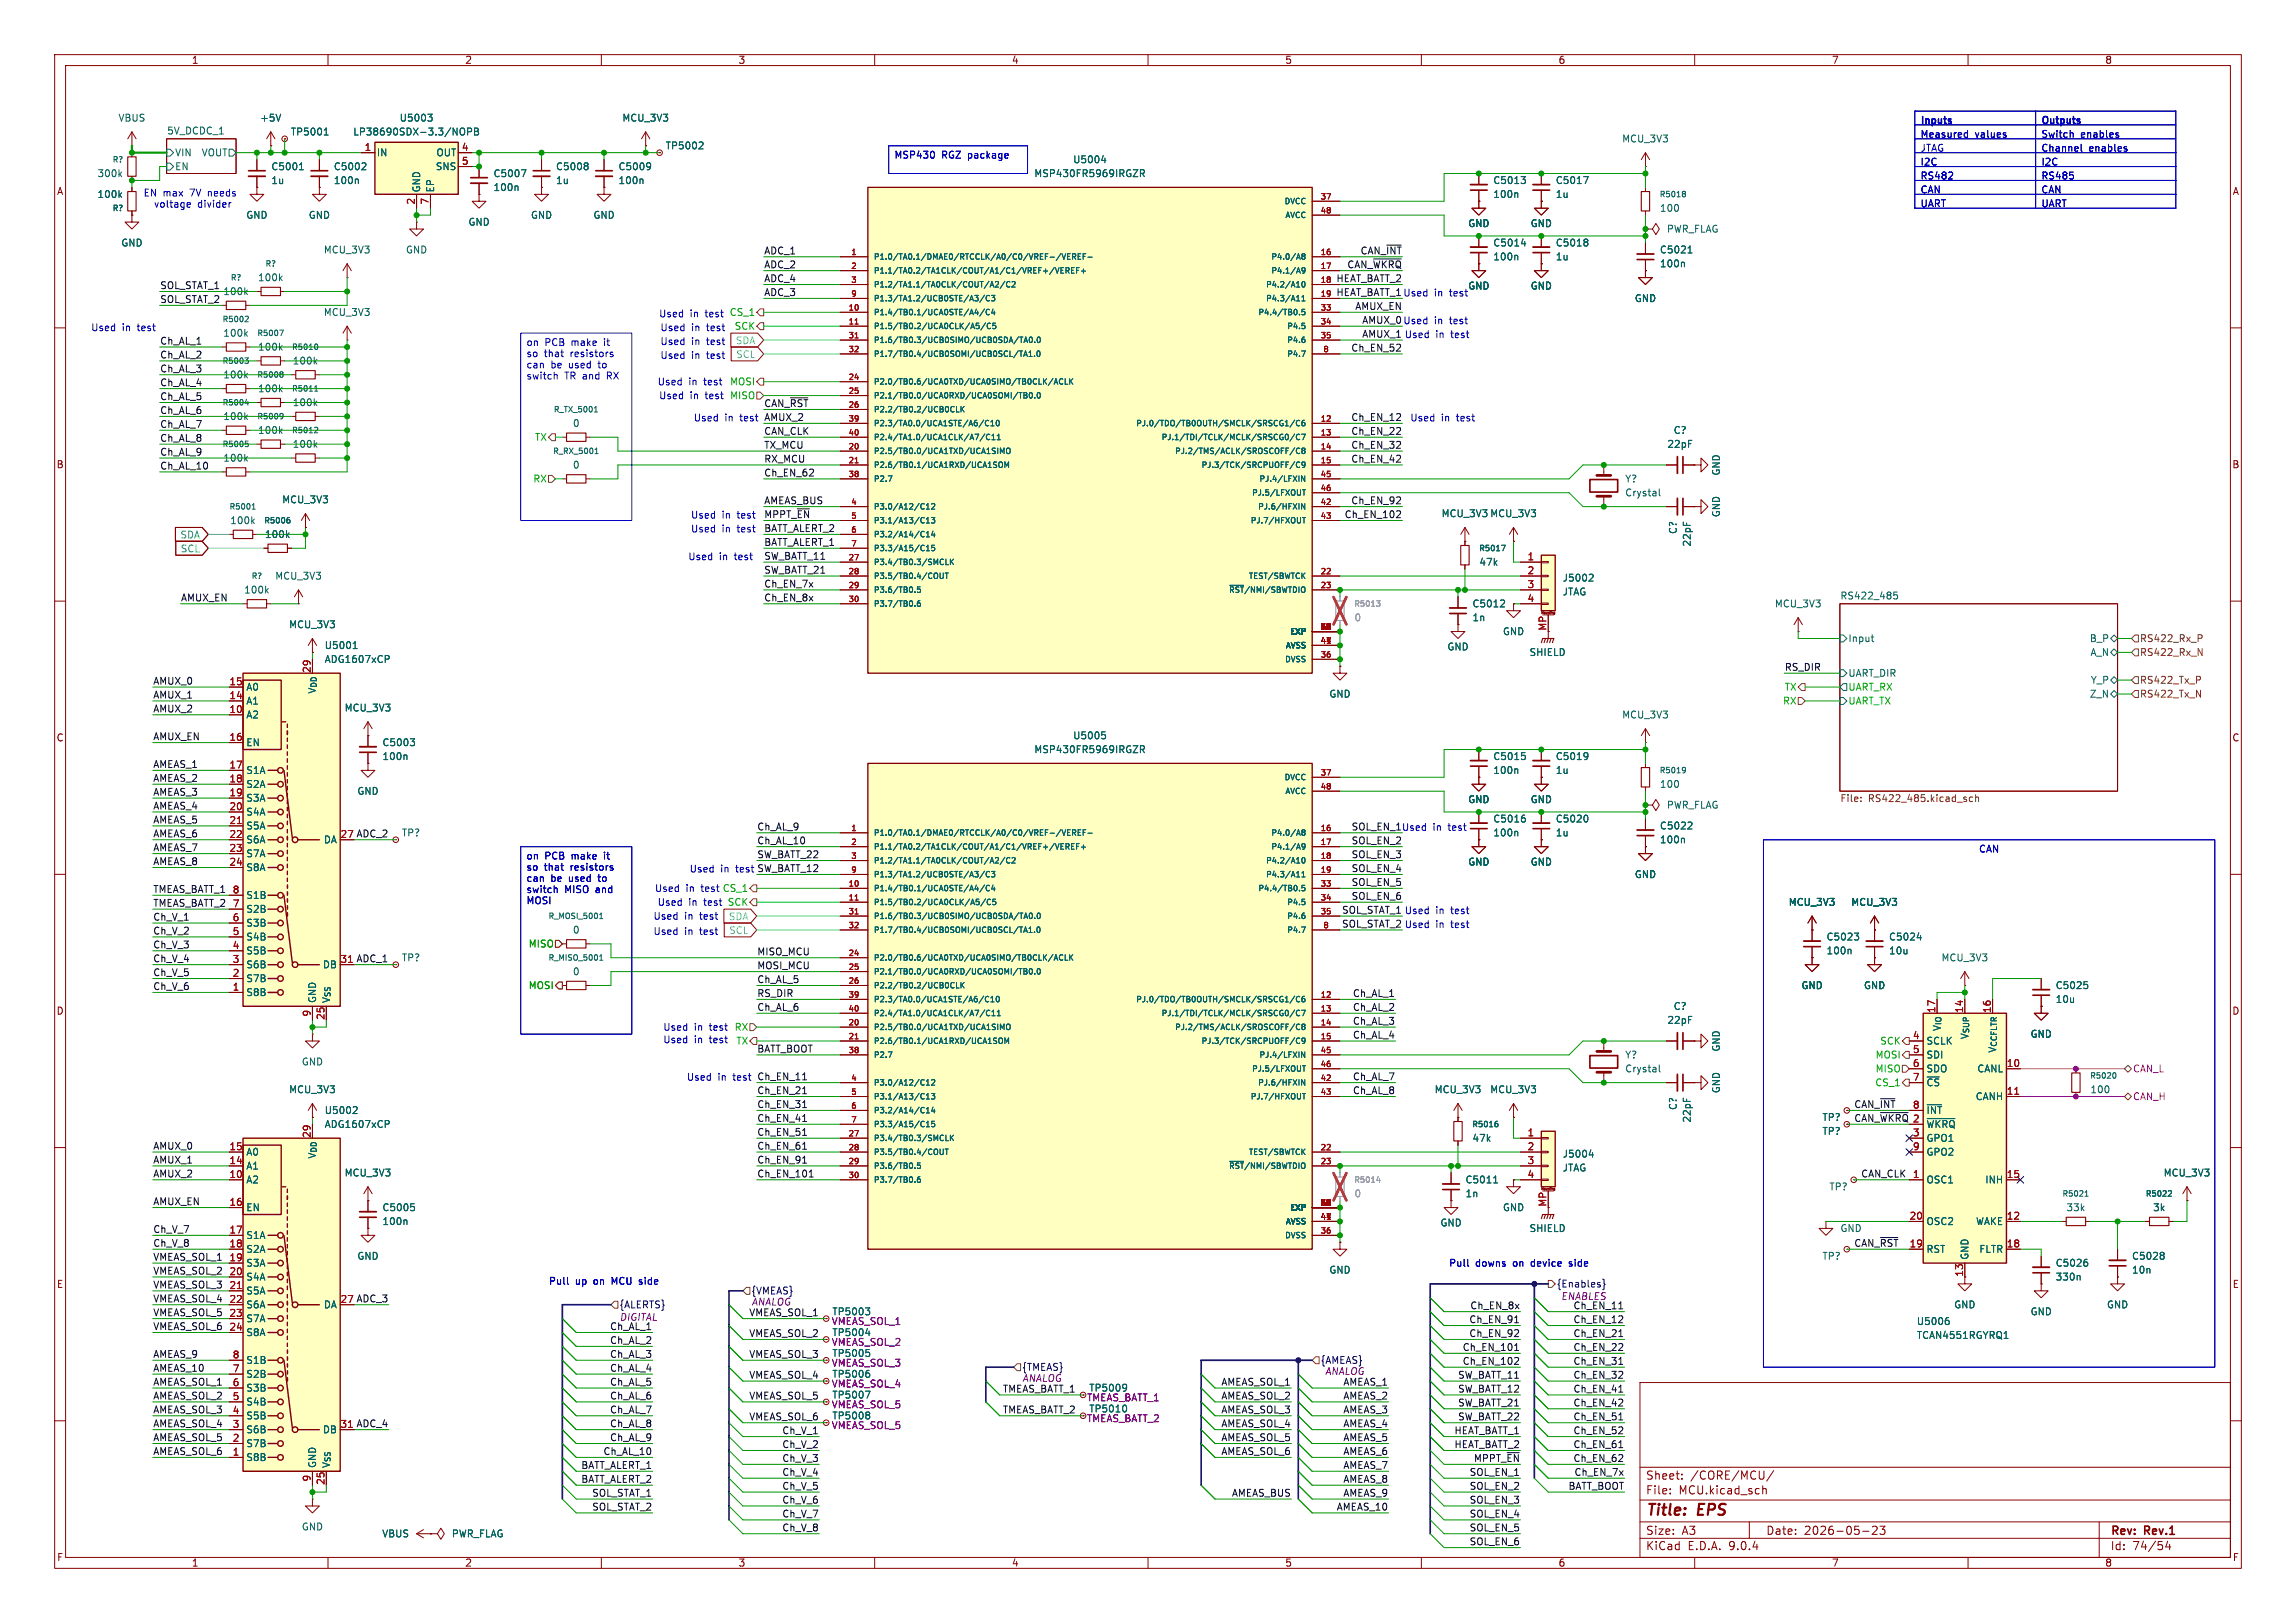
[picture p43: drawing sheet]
<svg xmlns="http://www.w3.org/2000/svg" width="420mm" height="297mm" viewBox="0 0 420 297" stroke-linecap="round" stroke-linejoin="round" font-family="sans-serif">
<defs><g id="words">
<g font-size="2.8" fill="#840000">
<text x="301" y="277.9">Title:</text>
<text x="310.6" y="277.9">EPS</text>
</g>
<g font-size="2.1" fill="#840000">
<text x="301" y="273.7">File:</text>
<text x="301" y="271">Sheet:</text>
<text x="307.1" y="273.7">MCU.kicad_sch</text>
<text x="309.2" y="271">/CORE/MCU/</text>
<text x="301" y="281.1">Size:</text>
<text x="307.6" y="281.1">A3</text>
<text x="323" y="281.1">Date:</text>
<text x="330" y="281.1">2026-05-23</text>
<text x="386" y="281.3">Rev:</text>
<text x="392.4" y="281.3">Rev.1</text>
<text x="301" y="283.9">KiCad</text>
<text x="308.7" y="283.9">E.D.A.</text>
<text x="316.3" y="283.9">9.0.4</text>
<text x="386" y="283.9">Id:</text>
<text x="390.1" y="283.9">74/54</text>
</g>
<g font-size="1.8" fill="#840000">
<text x="35" y="11.9">1</text>
<text x="85" y="11.9">2</text>
<text x="135" y="11.9">3</text>
<text x="185" y="11.9">4</text>
<text x="235" y="11.9">5</text>
<text x="285" y="11.9">6</text>
<text x="335" y="11.9">7</text>
<text x="385" y="11.9">8</text>
<text x="10.3" y="35.9">A</text>
<text x="408.3" y="35.9">A</text>
<text x="10.3" y="85.9">B</text>
<text x="408.2" y="85.9">B</text>
<text x="283" y="115.5" transform="rotate(-90 283 115.5)">MP</text>
<text x="10.3" y="135.9">C</text>
<text x="408.2" y="135.9">C</text>
<text x="62.2" y="153.4">27 ADC_2</text>
<text x="10.3" y="185.9">D</text>
<text x="408.2" y="185.9">D</text>
<text x="339.1" y="205.4">CAN_~{WKRQ}</text>
<text x="10.3" y="235.9">E</text>
<text x="62.2" y="238.5">27 ADC_3</text>
<text x="408.3" y="235.9">E</text>
<text x="10.3" y="285.9">F</text>
<text x="35" y="286.9">1</text>
<text x="85" y="286.9">2</text>
<text x="135" y="286.9">3</text>
<text x="185" y="286.9">4</text>
<text x="235" y="286.9">5</text>
<text x="285" y="286.9">6</text>
<text x="335" y="286.9">7</text>
<text x="385" y="286.9">8</text>
<text x="408.3" y="285.9">F</text>
</g>
<g font-size="1.8" fill="#006464">
<text x="21.6" y="22.5">VBUS</text>
<text x="47.5" y="22.5">+5V</text>
<text x="73" y="22.5">U5003</text>
<text x="113.7" y="22.5">MCU_3V3</text>
<text x="30.5" y="24.7">5V_DCDC_1</text>
<text x="31.9" y="28.8">VIN</text>
<text x="36.8" y="28.8">VOUT</text>
<text x="53.1" y="25">TP5001</text>
<text x="64.5" y="25">LP38690SDX-3.3/NOPB</text>
<text x="68.8" y="28.8">IN</text>
<text x="79.7" y="28.8">OUT</text>
<text x="121.7" y="27.5">TP5002</text>
<text x="296.6" y="26.3">MCU_3V3</text>
<text x="17.7" y="32.6">300k</text>
<text x="31.9" y="31.3">EN</text>
<text x="49.5" y="33.9">1u</text>
<text x="49.5" y="31.3">C5001</text>
<text x="61" y="33.9">100n</text>
<text x="61" y="31.3">C5002</text>
<text x="77.1" y="35.3" transform="rotate(-90 77.1 35.3)">GND</text>
<text x="79.6" y="35.3" transform="rotate(-90 79.6 35.3)">EP</text>
<text x="79.6" y="31.3">SNS</text>
<text x="90.2" y="35.2">100n</text>
<text x="90.2" y="32.6">C5007</text>
<text x="101.6" y="33.9">1u</text>
<text x="101.6" y="31.3">C5008</text>
<text x="113" y="33.9">100n</text>
<text x="113" y="31.3">C5009</text>
<text x="189.1" y="32.6">MSP430FR5969IRGZR</text>
<text x="196.2" y="30.1">U5004</text>
<text x="273.1" y="33.9">C5013</text>
<text x="284.5" y="33.9">C5017</text>
<text x="17.7" y="36.4">100k</text>
<text x="45" y="40.2">GND</text>
<text x="56.4" y="40.2">GND</text>
<text x="85.6" y="41.5">GND</text>
<text x="97" y="40.2">GND</text>
<text x="108.5" y="40.2">GND</text>
<text x="268.5" y="41.8">GND</text>
<text x="273.1" y="36.4">100n</text>
<text x="279.9" y="41.8">GND</text>
<text x="284.5" y="36.4">1u</text>
<text x="303.5" y="39">100</text>
<text x="22.1" y="45.3">GND</text>
<text x="59.1" y="46.6">MCU_3V3</text>
<text x="74.2" y="46.6">GND</text>
<text x="273.1" y="47.8">100n</text>
<text x="273.1" y="45.3">C5014</text>
<text x="284.5" y="47.8">1u</text>
<text x="284.5" y="45.3">C5018</text>
<text x="303.5" y="46.6">C5021</text>
<text x="304.8" y="42.8">PWR_FLAG</text>
<text x="47.1" y="51.7">100k</text>
<text x="268.5" y="53.2">GND</text>
<text x="279.9" y="53.2">GND</text>
<text x="303.5" y="49.1">100n</text>
<text x="40.8" y="54.2">100k</text>
<text x="59.1" y="58">MCU_3V3</text>
<text x="299" y="55.5">GND</text>
<text x="40.8" y="61.8">100k</text>
<text x="47.1" y="64.4">100k</text>
<text x="40.8" y="69.4">100k</text>
<text x="47.1" y="72">100k</text>
<text x="53.5" y="66.9">100k</text>
<text x="40.8" y="77.1">100k</text>
<text x="53.5" y="74.5">100k</text>
<text x="47.1" y="79.6">100k</text>
<text x="53.5" y="82.1">100k</text>
<text x="104.7" y="78.3">0</text>
<text x="304.9" y="82.1">22pF</text>
<text x="306.1" y="79.6">C?</text>
<text x="40.8" y="84.7">100k</text>
<text x="104.7" y="86">0</text>
<text x="297.2" y="88.5">Y?</text>
<text x="314.8" y="87.1" transform="rotate(-90 314.8 87.1)">GND</text>
<text x="51.5" y="92.3">MCU_3V3</text>
<text x="263.6" y="94.8">MCU_3V3 MCU_3V3</text>
<text x="297.2" y="91">Crystal</text>
<text x="314.8" y="94.7" transform="rotate(-90 314.8 94.7)">GND</text>
<text x="42" y="96.1">100k</text>
<text x="48.4" y="98.7">100k</text>
<text x="306.9" y="97.8" transform="rotate(-90 306.9 97.8)">C?</text>
<text x="309.5" y="100.1" transform="rotate(-90 309.5 100.1)">22pF</text>
<text x="50.2" y="106.3">MCU_3V3</text>
<text x="270.5" y="103.7">47k</text>
<text x="285.8" y="106.6">J5002</text>
<text x="44.6" y="108.8">100k</text>
<text x="269.2" y="113.9">1n</text>
<text x="269.2" y="111.3">C5012</text>
<text x="285.8" y="109.2">JTAG</text>
<text x="324.6" y="111.4">MCU_3V3</text>
<text x="336.5" y="109.8">RS422_485</text>
<text x="52.8" y="115.2">MCU_3V3</text>
<text x="59.3" y="119">U5001</text>
<text x="264.7" y="119.2">GND</text>
<text x="274.8" y="116.4">GND</text>
<text x="338" y="117.7">Input</text>
<text x="382.2" y="117.7">B_P</text>
<text x="59.3" y="121.5">ADG1607xCP</text>
<text x="279.7" y="120.2">SHIELD</text>
<text x="338" y="124.1">UART_DIR</text>
<text x="382.3" y="120.2">A_N</text>
<text x="382.4" y="125.3">Y_P</text>
<text x="45" y="126.6">A0</text>
<text x="45" y="129.1">A1</text>
<text x="45" y="131.7">A2</text>
<text x="58" y="127.1" transform="rotate(-90 58 127.1)">V_{DD}</text>
<text x="62.9" y="130.4">MCU_3V3</text>
<text x="243.1" y="127.9">GND</text>
<text x="296.6" y="131.7">MCU_3V3</text>
<text x="382.2" y="127.9">Z_N</text>
<text x="45" y="136.8">EN</text>
<text x="69.9" y="136.7">C5003</text>
<text x="196.2" y="135.5">U5005</text>
<text x="45" y="141.8">S1A</text>
<text x="69.9" y="139.3">100n</text>
<text x="189.1" y="138">MSP430FR5969IRGZR</text>
<text x="273.1" y="141.8">100n</text>
<text x="273.1" y="139.3">C5015</text>
<text x="284.5" y="141.8">1u</text>
<text x="284.5" y="139.3">C5019</text>
<text x="45" y="144.4">S2A</text>
<text x="45" y="146.9">S3A</text>
<text x="45" y="149.5">S4A</text>
<text x="65.3" y="145.6">GND</text>
<text x="268.5" y="147.2">GND</text>
<text x="279.9" y="147.2">GND</text>
<text x="303.5" y="144.4">100</text>
<text x="304.8" y="148.2">PWR_FLAG</text>
<text x="45" y="152">S5A</text>
<text x="45" y="154.5">S6A</text>
<text x="59.2" y="154.5">DA</text>
<text x="73.4" y="153.3">TP?</text>
<text x="273.1" y="153.3">100n</text>
<text x="273.1" y="150.7">C5016</text>
<text x="284.5" y="153.3">1u</text>
<text x="284.5" y="150.7">C5020</text>
<text x="303.5" y="154.5">100n</text>
<text x="303.5" y="152">C5022</text>
<text x="45" y="157.1">S7A</text>
<text x="45" y="159.6">S8A</text>
<text x="268.5" y="158.6">GND</text>
<text x="279.9" y="158.6">GND</text>
<text x="299" y="160.9">GND</text>
<text x="45" y="164.7">S1B</text>
<text x="45" y="167.2">S2B</text>
<text x="327.1" y="166">MCU_3V3</text>
<text x="338.5" y="166">MCU_3V3</text>
<text x="45" y="169.8">S3B</text>
<text x="45" y="172.3">S4B</text>
<text x="104.7" y="171">0</text>
<text x="334" y="172.3">C5023</text>
<text x="345.4" y="172.3">C5024</text>
<text x="45" y="174.9">S5B</text>
<text x="45" y="177.4">S6B</text>
<text x="45" y="179.9">S7B</text>
<text x="59" y="177.4">DB</text>
<text x="73.4" y="176.1">TP?</text>
<text x="104.7" y="178.7">0</text>
<text x="334" y="174.8">100n</text>
<text x="345.4" y="174.8">10u</text>
<text x="355" y="176.1">MCU_3V3</text>
<text x="45" y="182.5">S8B</text>
<text x="58" y="183.6" transform="rotate(-90 58 183.6)">GND</text>
<text x="60.6" y="183.6" transform="rotate(-90 60.6 183.6)">V_{SS}</text>
<text x="306.1" y="185">C?</text>
<text x="329.4" y="181.2">GND</text>
<text x="340.9" y="181.2">GND</text>
<text x="375.9" y="181.2">C5025</text>
<text x="375.9" y="183.7">10u</text>
<text x="304.9" y="187.6">22pF</text>
<text x="352.3" y="191.4">SCLK</text>
<text x="355.2" y="188.8" transform="rotate(-90 355.2 188.8)">V_{IO}</text>
<text x="360.3" y="190.3" transform="rotate(-90 360.3 190.3)">V_{SUP}</text>
<text x="371.3" y="190.1">GND</text>
<text x="55.1" y="195.2">GND</text>
<text x="297.2" y="193.9">Y?</text>
<text x="297.2" y="196.4">Crystal</text>
<text x="314.8" y="192.5" transform="rotate(-90 314.8 192.5)">GND</text>
<text x="352.3" y="193.9">SDI</text>
<text x="352.3" y="196.4">SDO</text>
<text x="361.6" y="196.4">CANL</text>
<text x="365.4" y="192.8" transform="rotate(-90 365.4 192.8)">V_{CCFLTR}</text>
<text x="52.8" y="200.3">MCU_3V3</text>
<text x="262.3" y="200.3">MCU_3V3</text>
<text x="272.5" y="200.3">MCU_3V3</text>
<text x="306.9" y="203.2" transform="rotate(-90 306.9 203.2)">C?</text>
<text x="314.8" y="200.2" transform="rotate(-90 314.8 200.2)">GND</text>
<text x="352.3" y="199">~{CS}</text>
<text x="361.3" y="201.5">CANH</text>
<text x="382.3" y="200.3">100</text>
<text x="59.3" y="204.1">U5002</text>
<text x="59.3" y="206.6">ADG1607xCP</text>
<text x="269.2" y="209.1">47k</text>
<text x="309.5" y="205.5" transform="rotate(-90 309.5 205.5)">22pF</text>
<text x="333.3" y="205.3">TP?</text>
<text x="333.3" y="207.9">TP?</text>
<text x="352.3" y="204.1">~{INT}</text>
<text x="352.3" y="206.6">~{WKRQ}</text>
<text x="352.3" y="209.1">GPO1</text>
<text x="45" y="211.7">A0</text>
<text x="45" y="214.2">A1</text>
<text x="58" y="212.2" transform="rotate(-90 58 212.2)">V_{DD}</text>
<text x="62.9" y="215.5">MCU_3V3</text>
<text x="285.8" y="212">J5004</text>
<text x="285.8" y="214.6">JTAG</text>
<text x="352.3" y="211.7">GPO2</text>
<text x="395.7" y="215.5">MCU_3V3</text>
<text x="45" y="216.8">A2</text>
<text x="45" y="221.8">EN</text>
<text x="69.9" y="221.8">C5005</text>
<text x="268" y="219.3">1n</text>
<text x="268" y="216.8">C5011</text>
<text x="274.8" y="221.8">GND</text>
<text x="334.5" y="218">TP?</text>
<text x="352.3" y="216.8">OSC1</text>
<text x="363.1" y="216.8">INH</text>
<text x="377.9" y="221.8">33k</text>
<text x="393.7" y="221.8">3k</text>
<text x="45" y="226.9">S1A</text>
<text x="69.9" y="224.4">100n</text>
<text x="263.4" y="224.6">GND</text>
<text x="279.7" y="225.7">SHIELD</text>
<text x="336.6" y="225.7">GND</text>
<text x="352.3" y="224.4">OSC2</text>
<text x="361.4" y="224.4">WAKE</text>
<text x="45" y="229.5">S2A</text>
<text x="45" y="232">S3A</text>
<text x="65.3" y="230.7">GND</text>
<text x="243.1" y="233.3">GND</text>
<text x="333.3" y="230.7">TP?</text>
<text x="352.3" y="229.5">RST</text>
<text x="360.3" y="230.6" transform="rotate(-90 360.3 230.6)">GND</text>
<text x="362" y="229.5">FLTR</text>
<text x="375.9" y="232">C5026</text>
<text x="389.9" y="230.7">C5028</text>
<text x="389.9" y="233.3">10n</text>
<text x="45" y="234.5">S4A</text>
<text x="45" y="237.1">S5A</text>
<text x="45" y="239.6">S6A</text>
<text x="59.2" y="239.6">DA</text>
<text x="357.4" y="239.6">GND</text>
<text x="375.9" y="234.5">330n</text>
<text x="385.3" y="239.6">GND</text>
<text x="45" y="242.2">S7A</text>
<text x="45" y="244.7">S8A</text>
<text x="350.5" y="242.7">U5006</text>
<text x="350.5" y="245.2">TCAN4551RGYRQ1</text>
<text x="371.3" y="240.9">GND</text>
<text x="45" y="249.8">S1B</text>
<text x="152" y="246.5">VMEAS_SOL_2</text>
<text x="45" y="252.3">S2B</text>
<text x="45" y="254.9">S3B</text>
<text x="45" y="257.4">S4B</text>
<text x="152" y="254.1">VMEAS_SOL_4</text>
<text x="152" y="257.9">VMEAS_SOL_5</text>
<text x="45" y="259.9">S5B</text>
<text x="45" y="262.5">S6B</text>
<text x="59" y="262.5">DB</text>
<text x="45" y="265">S7B</text>
<text x="45" y="267.6">S8B</text>
<text x="58" y="268.7" transform="rotate(-90 58 268.7)">GND</text>
<text x="60.6" y="268.7" transform="rotate(-90 60.6 268.7)">V_{SS}</text>
<text x="55.1" y="280.3">GND</text>
<text x="69.8" y="281.5">VBUS</text>
<text x="82.6" y="281.5">PWR_FLAG</text>
</g>
<g font-size="1.8" fill="#0000c2">
<text x="351.2" y="23.3">Inputs</text>
<text x="373.3" y="23.3">Outputs</text>
<text x="163.5" y="29.3">MSP430</text>
<text x="172.2" y="29.3">RGZ package</text>
<text x="351.2" y="25.5">Measured</text>
<text x="351.2" y="28.1">JTAG</text>
<text x="361.3" y="25.5">values</text>
<text x="373.3" y="25.5">Switch</text>
<text x="373.3" y="28.1">Channel</text>
<text x="380.6" y="25.5">enables</text>
<text x="382.1" y="28.1">enables</text>
<text x="351.2" y="30.6">I2C</text>
<text x="351.2" y="33.2">RS482</text>
<text x="351.2" y="35.7">CAN</text>
<text x="373.3" y="30.6">I2C</text>
<text x="373.3" y="33.2">RS485</text>
<text x="373.3" y="35.7">CAN</text>
<text x="26.2" y="36.2">EN max</text>
<text x="28.3" y="38.2">voltage</text>
<text x="34.9" y="36.2">7V</text>
<text x="36.3" y="38.2">divider</text>
<text x="38.3" y="36.2">needs</text>
<text x="351.2" y="38.2">UART</text>
<text x="373.3" y="38.2">UART</text>
<text x="120.5" y="58.3">Used</text>
<text x="126.2" y="58.3">in</text>
<text x="129.2" y="58.3">test</text>
<text x="244.4" y="54.3">HEAT_BATT_1Used</text>
<text x="249.1" y="59.3">AMUX_0 Used</text>
<text x="262.4" y="54.5">in</text>
<text x="262.4" y="59.5">in</text>
<text x="265.3" y="54.5">test</text>
<text x="265.3" y="59.5">test</text>
<text x="16.6" y="60.8">Used</text>
<text x="22.3" y="60.8">in</text>
<text x="25.3" y="60.8">test</text>
<text x="96.2" y="63.6">on</text>
<text x="96.2" y="65.7">so</text>
<text x="99.6" y="65.7">that</text>
<text x="99.7" y="63.6">PCB</text>
<text x="104.5" y="65.7">resistors</text>
<text x="104.7" y="63.6">make</text>
<text x="110.8" y="63.6">it</text>
<text x="120.7" y="63.4">Used</text>
<text x="120.7" y="65.9">Used</text>
<text x="120.7" y="60.8">Used</text>
<text x="126.5" y="63.4">in</text>
<text x="126.5" y="65.9">in</text>
<text x="126.5" y="60.8">in</text>
<text x="129.4" y="63.4">test</text>
<text x="129.4" y="65.9">test</text>
<text x="129.4" y="60.8">test</text>
<text x="249.1" y="61.9">AMUX_1 Used</text>
<text x="262.6" y="62.1">in</text>
<text x="265.6" y="62.1">test</text>
<text x="96.2" y="67.7">can</text>
<text x="96.2" y="69.8">switch</text>
<text x="100.8" y="67.7">be</text>
<text x="103.3" y="69.8">TR and</text>
<text x="104.2" y="67.7">used</text>
<text x="109.8" y="67.7">to</text>
<text x="111.3" y="69.8">RX</text>
<text x="120.2" y="70.7">Used</text>
<text x="126" y="70.7">in</text>
<text x="128.9" y="70.7">test</text>
<text x="120.5" y="73.3">Used</text>
<text x="126.2" y="73.3">in</text>
<text x="126.8" y="77.3">Used</text>
<text x="129.2" y="73.3">test</text>
<text x="132.6" y="77.3">in</text>
<text x="135.5" y="77.3">test</text>
<text x="257.9" y="77.3">Used</text>
<text x="263.6" y="77.3">in</text>
<text x="266.6" y="77.3">test</text>
<text x="126.3" y="95.1">Used</text>
<text x="132.1" y="95.1">in</text>
<text x="135" y="95.1">test</text>
<text x="126.3" y="97.6">Used</text>
<text x="132.1" y="97.6">in</text>
<text x="135" y="97.6">test</text>
<text x="125.8" y="102.7">Used</text>
<text x="131.6" y="102.7">in</text>
<text x="134.5" y="102.7">test</text>
<text x="247.1" y="152.1">SOL_EN_1Used</text>
<text x="262.1" y="152.3">in</text>
<text x="265" y="152.3">test</text>
<text x="96.2" y="157.6">on</text>
<text x="96.2" y="159.7">so</text>
<text x="96.2" y="161.7">can</text>
<text x="99.6" y="159.7">that</text>
<text x="99.7" y="157.6">PCB</text>
<text x="100.8" y="161.7">be</text>
<text x="104.2" y="161.7">used</text>
<text x="104.5" y="159.7">resistors</text>
<text x="104.7" y="157.6">make</text>
<text x="109.8" y="161.7">to</text>
<text x="110.8" y="157.6">it</text>
<text x="126.1" y="159.9">Used</text>
<text x="131.8" y="159.9">in</text>
<text x="134.7" y="159.9">test SW_BATT_12</text>
<text x="361.9" y="156.3">CAN</text>
<text x="96.2" y="163.8">switch</text>
<text x="96.2" y="165.8">MOSI</text>
<text x="103.3" y="163.8">MISO</text>
<text x="109.1" y="163.8">and</text>
<text x="119.7" y="163.4">Used</text>
<text x="120.2" y="166">Used</text>
<text x="125.5" y="163.4">in</text>
<text x="126" y="166">in</text>
<text x="128.4" y="163.4">test CS_1</text>
<text x="128.9" y="166">test</text>
<text x="245.4" y="167.3">SOL_STAT_1 Used</text>
<text x="262.6" y="167.5">in</text>
<text x="265.6" y="167.5">test</text>
<text x="119.4" y="171.3">Used</text>
<text x="119.4" y="168.5">Used</text>
<text x="125.2" y="171.3">in</text>
<text x="125.2" y="168.5">in</text>
<text x="128.1" y="171.3">test</text>
<text x="128.1" y="168.5">test</text>
<text x="245.4" y="169.8">SOL_STAT_2 Used</text>
<text x="262.6" y="170">in</text>
<text x="265.6" y="170">test</text>
<text x="121.2" y="188.8">Used</text>
<text x="121.2" y="191.1">Used</text>
<text x="127" y="188.8">in</text>
<text x="127" y="191.1">in</text>
<text x="129.9" y="188.8">test</text>
<text x="129.9" y="191.1">test</text>
<text x="125.5" y="198">Used</text>
<text x="131.3" y="198">in</text>
<text x="134.2" y="198">test</text>
<text x="265" y="232">Pull</text>
<text x="269.9" y="232">downs</text>
<text x="276.9" y="232">on</text>
<text x="280.3" y="232">device</text>
<text x="287.5" y="232">side</text>
<text x="100.3" y="235.3">Pull</text>
<text x="105.2" y="235.3">up</text>
<text x="108.7" y="235.3">on</text>
<text x="112.2" y="235.3">MCU side</text>
</g>
<g font-size="1.8" fill="#a90000">
<text x="66.6" y="27.7">1</text>
<text x="84.4" y="27.7">4</text>
<text x="84.4" y="30.2">5</text>
<text x="75.9" y="37.5" transform="rotate(-90 75.9 37.5)">2</text>
<text x="78.5" y="37.5" transform="rotate(-90 78.5 37.5)">7</text>
<text x="279.3" y="102.6">1</text>
<text x="279.3" y="105.2">2</text>
<text x="279.3" y="107.7">3</text>
<text x="279.3" y="110.2">4</text>
<text x="41.9" y="125.5">15</text>
<text x="56.9" y="123.2" transform="rotate(-90 56.9 123.2)">29</text>
<text x="41.9" y="128">14</text>
<text x="41.9" y="130.6">10</text>
<text x="41.9" y="135.6">16</text>
<text x="41.9" y="140.7">17</text>
<text x="41.9" y="143.3">18</text>
<text x="41.9" y="145.8">19</text>
<text x="41.9" y="148.3">20</text>
<text x="41.9" y="150.9">21</text>
<text x="41.9" y="153.4">22</text>
<text x="41.9" y="156">23</text>
<text x="62.2" y="153.4">27</text>
<text x="41.9" y="158.5">24</text>
<text x="42.5" y="163.6">8</text>
<text x="42.5" y="166.1">7</text>
<text x="42.5" y="168.7">6</text>
<text x="42.5" y="171.2">5</text>
<text x="42.5" y="173.7">4</text>
<text x="42.5" y="176.3">3</text>
<text x="42.5" y="178.8">2</text>
<text x="62.2" y="176.3">31 ADC_1</text>
<text x="62.2" y="176.3">31</text>
<text x="42.5" y="181.4">1</text>
<text x="354.1" y="185.5" transform="rotate(-90 354.1 185.5)">17</text>
<text x="359.2" y="185.5" transform="rotate(-90 359.2 185.5)">14</text>
<text x="364.2" y="185.5" transform="rotate(-90 364.2 185.5)">16</text>
<text x="56.9" y="186.1" transform="rotate(-90 56.9 186.1)">9</text>
<text x="59.4" y="186.7" transform="rotate(-90 59.4 186.7)">25</text>
<text x="349.8" y="190.2">4</text>
<text x="349.8" y="192.8">5</text>
<text x="349.8" y="195.3">6</text>
<text x="349.8" y="197.9">7</text>
<text x="367" y="195.3">10</text>
<text x="349.8" y="202.9">8</text>
<text x="367" y="200.4">11</text>
<text x="56.9" y="208.3" transform="rotate(-90 56.9 208.3)">29</text>
<text x="279.3" y="208">1</text>
<text x="349.8" y="205.5">2</text>
<text x="349.8" y="208">3</text>
<text x="41.9" y="210.6">15</text>
<text x="41.9" y="213.1">14</text>
<text x="41.9" y="215.6">10</text>
<text x="279.3" y="210.6">2</text>
<text x="279.3" y="213.1">3</text>
<text x="279.3" y="215.6">4</text>
<text x="349.8" y="210.6">9</text>
<text x="349.8" y="215.6">1</text>
<text x="367" y="215.6">15</text>
<text x="41.9" y="220.7">16</text>
<text x="283" y="220.9" transform="rotate(-90 283 220.9)">MP</text>
<text x="41.9" y="225.8">17</text>
<text x="349.2" y="223.3">20</text>
<text x="367" y="223.3">12</text>
<text x="41.9" y="228.3">18</text>
<text x="41.9" y="230.9">19</text>
<text x="41.9" y="233.4">20</text>
<text x="349.2" y="228.3">19</text>
<text x="359.2" y="233.7" transform="rotate(-90 359.2 233.7)">13</text>
<text x="367" y="228.3">18</text>
<text x="41.9" y="236">21</text>
<text x="41.9" y="238.5">22</text>
<text x="62.2" y="238.5">27</text>
<text x="41.9" y="241">23</text>
<text x="41.9" y="243.6">24</text>
<text x="42.5" y="248.7">8</text>
<text x="42.5" y="251.2">7</text>
<text x="42.5" y="253.7">6</text>
<text x="42.5" y="256.3">5</text>
<text x="42.5" y="258.8">4</text>
<text x="42.5" y="261.4">3</text>
<text x="42.5" y="263.9">2</text>
<text x="62.2" y="261.4">31 ADC_4</text>
<text x="62.2" y="261.4">31</text>
<text x="42.5" y="266.4">1</text>
<text x="56.9" y="271.2" transform="rotate(-90 56.9 271.2)">9</text>
<text x="59.4" y="271.8" transform="rotate(-90 59.4 271.8)">25</text>
</g>
<g font-size="1.8" fill="#0f0f0f">
<text x="139.7" y="46.6">ADC_1</text>
<text x="248.8" y="46.6">CAN_~{INT}</text>
<text x="29.2" y="53">SOL_STAT_1</text>
<text x="139.7" y="51.7">ADC_4</text>
<text x="139.7" y="49.2">ADC_2</text>
<text x="244.4" y="51.7">HEAT_BATT_2</text>
<text x="246.4" y="49.2">CAN_~{WKRQ}</text>
<text x="29.2" y="55.5">SOL_STAT_2</text>
<text x="139.7" y="54.3">ADC_3</text>
<text x="247.8" y="56.8">AMUX_EN</text>
<text x="29.2" y="63.2">Ch_AL_1</text>
<text x="29.2" y="65.7">Ch_AL_2</text>
<text x="247.1" y="64.4">Ch_EN_52</text>
<text x="29.2" y="68.2">Ch_AL_3</text>
<text x="29.2" y="70.8">Ch_AL_4</text>
<text x="29.2" y="73.3">Ch_AL_5</text>
<text x="29.2" y="75.9">Ch_AL_6</text>
<text x="139.7" y="74.6">CAN_~{RST}</text>
<text x="139.7" y="77.1">AMUX_2</text>
<text x="247.1" y="77.1">Ch_EN_12</text>
<text x="29.2" y="83.5">Ch_AL_9</text>
<text x="29.2" y="78.4">Ch_AL_7</text>
<text x="29.2" y="80.9">Ch_AL_8</text>
<text x="139.7" y="79.7">CAN_CLK</text>
<text x="139.7" y="82.2">TX_MCU</text>
<text x="247.1" y="82.2">Ch_EN_32</text>
<text x="247.1" y="79.7">Ch_EN_22</text>
<text x="29.2" y="86">Ch_AL_10</text>
<text x="139.7" y="84.7">RX_MCU</text>
<text x="139.7" y="87.3">Ch_EN_62</text>
<text x="247.1" y="84.7">Ch_EN_42</text>
<text x="139.7" y="94.9">MPPT_~{EN}</text>
<text x="139.7" y="92.4">AMEAS_BUS</text>
<text x="245.9" y="94.9">Ch_EN_102</text>
<text x="247.1" y="92.4">Ch_EN_92</text>
<text x="139.7" y="97.4">BATT_ALERT_2</text>
<text x="139.7" y="100">BATT_ALERT_1</text>
<text x="139.7" y="105.1">SW_BATT_21</text>
<text x="139.7" y="107.6">Ch_EN_7x</text>
<text x="139.7" y="102.5">SW_BATT_11</text>
<text x="33" y="110.1">AMUX_EN</text>
<text x="139.7" y="110.1">Ch_EN_8x</text>
<text x="27.9" y="125.4">AMUX_0</text>
<text x="326.4" y="122.8">RS_DIR</text>
<text x="27.9" y="127.9">AMUX_1</text>
<text x="27.9" y="130.5">AMUX_2</text>
<text x="27.9" y="135.5">AMUX_EN</text>
<text x="27.9" y="143.2">AMEAS_2</text>
<text x="27.9" y="140.6">AMEAS_1</text>
<text x="27.9" y="145.7">AMEAS_3</text>
<text x="27.9" y="148.2">AMEAS_4</text>
<text x="27.9" y="155.9">AMEAS_7</text>
<text x="27.9" y="153.3">AMEAS_6</text>
<text x="27.9" y="150.8">AMEAS_5</text>
<text x="138.4" y="154.6">Ch_AL_10</text>
<text x="138.4" y="152.1">Ch_AL_9</text>
<text x="247.1" y="154.6">SOL_EN_2</text>
<text x="27.9" y="158.4">AMEAS_8</text>
<text x="138.4" y="157.1">SW_BATT_22</text>
<text x="247.1" y="159.7">SOL_EN_4</text>
<text x="247.1" y="157.1">SOL_EN_3</text>
<text x="27.9" y="166">TMEAS_BATT_2</text>
<text x="27.9" y="163.5">TMEAS_BATT_1</text>
<text x="247.1" y="164.8">SOL_EN_6</text>
<text x="247.1" y="162.2">SOL_EN_5</text>
<text x="27.9" y="171.1">Ch_V_2</text>
<text x="27.9" y="173.6">Ch_V_3</text>
<text x="27.9" y="168.6">Ch_V_1</text>
<text x="27.9" y="178.7">Ch_V_5</text>
<text x="27.9" y="176.2">Ch_V_4</text>
<text x="138.4" y="177.5">MOSI_MCU</text>
<text x="138.4" y="180">Ch_AL_5</text>
<text x="138.4" y="174.9">MISO_MCU</text>
<text x="27.9" y="181.3">Ch_V_6</text>
<text x="138.4" y="185.1">Ch_AL_6</text>
<text x="138.4" y="182.5">RS_DIR</text>
<text x="247.4" y="185.1">Ch_AL_2</text>
<text x="247.4" y="182.5">Ch_AL_1</text>
<text x="247.4" y="190.2">Ch_AL_4</text>
<text x="247.4" y="187.6">Ch_AL_3</text>
<text x="138.4" y="192.7">BATT_BOOT</text>
<text x="138.4" y="197.8">Ch_EN_11</text>
<text x="247.4" y="197.8">Ch_AL_7</text>
<text x="138.4" y="200.3">Ch_EN_21</text>
<text x="138.4" y="202.9">Ch_EN_31</text>
<text x="247.4" y="200.3">Ch_AL_8</text>
<text x="339.1" y="202.9">CAN_~{INT} 8</text>
<text x="138.4" y="205.4">Ch_EN_41</text>
<text x="138.4" y="207.9">Ch_EN_51</text>
<text x="27.9" y="213">AMUX_1</text>
<text x="27.9" y="210.5">AMUX_0</text>
<text x="27.9" y="215.6">AMUX_2</text>
<text x="138.4" y="215.6">Ch_EN_101</text>
<text x="138.4" y="210.5">Ch_EN_61</text>
<text x="138.4" y="213">Ch_EN_91</text>
<text x="340.4" y="215.6">CAN_CLK</text>
<text x="27.9" y="220.6">AMUX_EN</text>
<text x="27.9" y="225.7">Ch_V_7</text>
<text x="27.9" y="233.3">VMEAS_SOL_2</text>
<text x="27.9" y="228.3">Ch_V_8</text>
<text x="27.9" y="230.8">VMEAS_SOL_1</text>
<text x="339.1" y="228.3">CAN_~{RST}19</text>
<text x="27.9" y="238.4">VMEAS_SOL_4</text>
<text x="27.9" y="235.9">VMEAS_SOL_3</text>
<text x="137.4" y="239.1">ANALOG</text>
<text x="268.9" y="239.7">Ch_EN_8x</text>
<text x="285.5" y="238.1">ENABLES</text>
<text x="287.7" y="239.7">Ch_EN_11</text>
<text x="27.9" y="241">VMEAS_SOL_5</text>
<text x="27.9" y="243.5">VMEAS_SOL_6</text>
<text x="111.5" y="243.5">Ch_AL_1</text>
<text x="113.3" y="241.9">DIGITAL</text>
<text x="137" y="241">VMEAS_SOL_1</text>
<text x="137" y="244.8">VMEAS_SOL_2</text>
<text x="268.7" y="242.2">Ch_EN_91</text>
<text x="268.7" y="244.8">Ch_EN_92</text>
<text x="287.7" y="242.2">Ch_EN_12</text>
<text x="287.7" y="244.8">Ch_EN_21</text>
<text x="27.9" y="248.6">AMEAS_9</text>
<text x="27.9" y="251.1">AMEAS_10</text>
<text x="111.5" y="251.1">Ch_AL_4</text>
<text x="111.5" y="246">Ch_AL_2</text>
<text x="111.5" y="248.6">Ch_AL_3</text>
<text x="137" y="248.6">VMEAS_SOL_3</text>
<text x="242.3" y="251.8">ANALOG</text>
<text x="267.5" y="247.3">Ch_EN_101</text>
<text x="267.5" y="249.8">Ch_EN_102</text>
<text x="287.7" y="247.3">Ch_EN_22</text>
<text x="287.7" y="249.8">Ch_EN_31</text>
<text x="27.9" y="256.2">AMEAS_SOL_2</text>
<text x="27.9" y="253.7">AMEAS_SOL_1</text>
<text x="111.5" y="256.2">Ch_AL_6</text>
<text x="111.5" y="253.7">Ch_AL_5</text>
<text x="137" y="256.2">VMEAS_SOL_5</text>
<text x="137" y="252.4">VMEAS_SOL_4</text>
<text x="183.3" y="254.9">TMEAS_BATT_1</text>
<text x="186.9" y="253.1">ANALOG</text>
<text x="223.3" y="253.7">AMEAS_SOL_1</text>
<text x="223.3" y="256.2">AMEAS_SOL_2</text>
<text x="245.6" y="256.2">AMEAS_2</text>
<text x="245.6" y="253.7">AMEAS_1</text>
<text x="266.6" y="254.9">SW_BATT_12</text>
<text x="266.6" y="257.5">SW_BATT_21</text>
<text x="266.6" y="252.4">SW_BATT_11</text>
<text x="287.7" y="257.5">Ch_EN_42</text>
<text x="287.7" y="254.9">Ch_EN_41</text>
<text x="287.7" y="252.4">Ch_EN_32</text>
<text x="27.9" y="263.8">AMEAS_SOL_5</text>
<text x="27.9" y="261.3">AMEAS_SOL_4</text>
<text x="27.9" y="258.7">AMEAS_SOL_3</text>
<text x="111.5" y="258.7">Ch_AL_7</text>
<text x="111.5" y="261.3">Ch_AL_8</text>
<text x="111.5" y="263.8">Ch_AL_9</text>
<text x="137" y="260">VMEAS_SOL_6</text>
<text x="143" y="262.5">Ch_V_1</text>
<text x="183.3" y="258.7">TMEAS_BATT_2</text>
<text x="223.3" y="258.7">AMEAS_SOL_3</text>
<text x="223.3" y="261.3">AMEAS_SOL_4</text>
<text x="223.3" y="263.8">AMEAS_SOL_5</text>
<text x="245.6" y="258.7">AMEAS_3</text>
<text x="245.6" y="263.8">AMEAS_5</text>
<text x="245.6" y="261.3">AMEAS_4</text>
<text x="266" y="262.5">HEAT_BATT_1</text>
<text x="266.6" y="260">SW_BATT_22</text>
<text x="287.7" y="262.5">Ch_EN_52</text>
<text x="287.7" y="260">Ch_EN_51</text>
<text x="27.9" y="266.4">AMEAS_SOL_6</text>
<text x="106.2" y="268.9">BATT_ALERT_1</text>
<text x="110.3" y="266.4">Ch_AL_10</text>
<text x="143" y="265.1">Ch_V_2</text>
<text x="143" y="267.6">Ch_V_3</text>
<text x="223.3" y="266.4">AMEAS_SOL_6</text>
<text x="245.6" y="268.9">AMEAS_7</text>
<text x="245.6" y="266.4">AMEAS_6</text>
<text x="266" y="265.1">HEAT_BATT_2</text>
<text x="269.5" y="267.6">MPPT_~{EN}</text>
<text x="287.7" y="265.1">Ch_EN_61</text>
<text x="287.7" y="267.6">Ch_EN_62</text>
<text x="106.2" y="271.4">BATT_ALERT_2</text>
<text x="108.2" y="274">SOL_STAT_1</text>
<text x="143" y="272.7">Ch_V_5</text>
<text x="143" y="270.2">Ch_V_4</text>
<text x="143" y="275.2">Ch_V_6</text>
<text x="225.3" y="274">AMEAS_BUS</text>
<text x="245.6" y="271.4">AMEAS_8</text>
<text x="245.6" y="274">AMEAS_9</text>
<text x="268.7" y="275.2">SOL_EN_3</text>
<text x="268.7" y="272.7">SOL_EN_2</text>
<text x="268.7" y="270.2">SOL_EN_1</text>
<text x="286.8" y="272.7">BATT_BOOT</text>
<text x="287.9" y="270.2">Ch_EN_7x</text>
<text x="108.2" y="276.5">SOL_STAT_2</text>
<text x="143" y="277.8">Ch_V_7</text>
<text x="143" y="280.3">Ch_V_8</text>
<text x="244.4" y="276.5">AMEAS_10</text>
<text x="268.7" y="280.3">SOL_EN_5</text>
<text x="268.7" y="277.8">SOL_EN_4</text>
<text x="268.7" y="282.9">SOL_EN_6</text>
</g>
<g font-size="1.8" fill="#05c700">
<text x="133.4" y="58">CS_1</text>
<text x="134.3" y="60.6">SCK</text>
<text x="133.4" y="70.7">MOSI</text>
<text x="133.4" y="73.3">MISO</text>
<text x="97.8" y="80.9">TX</text>
<text x="97.5" y="88.5">RX</text>
<text x="326.1" y="129.1">RX</text>
<text x="326.4" y="126.6">TX</text>
<text x="338" y="126.6">UART_RX</text>
<text x="338" y="129.1">UART_TX</text>
<text x="133" y="166">SCK</text>
<text x="96.6" y="173.6">MISO</text>
<text x="96.6" y="181.2">MOSI</text>
<text x="134.3" y="188.8">RX</text>
<text x="134.6" y="191.4">TX</text>
<text x="343.8" y="191.4">SCK</text>
<text x="343" y="193.9">MOSI</text>
<text x="343" y="196.4">MISO</text>
<text x="342.9" y="199">CS_1</text>
</g>
<g font-size="1.8" fill="#0af3ff">
<text x="134.5" y="63.2">SDA</text>
<text x="134.6" y="65.7">SCL</text>
<text x="32.9" y="98.7">SDA</text>
<text x="33" y="101.3">SCL</text>
<text x="133.2" y="168.6">SDA</text>
<text x="133.3" y="171.1">SCL</text>
</g>
<g font-size="1.8" fill="#989898">
<text x="247.7" y="113.9">0</text>
<text x="247.7" y="219.3">0</text>
</g>
<g font-size="1.8" fill="#725600">
<text x="391.4" y="117.7">RS422_Rx_P</text>
<text x="391.4" y="125.3">RS422_Tx_P</text>
<text x="391.4" y="120.2">RS422_Rx_N</text>
<text x="391.4" y="127.9">RS422_Tx_N</text>
<text x="336.5" y="147.1">File:</text>
<text x="341.8" y="147.1">RS422_485.kicad_sch</text>
</g>
<g font-size="1.8" fill="#c304bf">
<text x="390.1" y="196.4">CAN_L</text>
<text x="390.1" y="201.5">CAN_H</text>
</g>
<g font-size="1.8" fill="#000084">
<text x="113.2" y="239.6">{ALERTS}</text>
<text x="137.4" y="237.1">{VMEAS}</text>
<text x="284.7" y="235.8">{Enables}</text>
<text x="186.9" y="251.1">{TMEAS}</text>
<text x="241.5" y="249.8">{AMEAS}</text>
</g>
<g font-size="1.8" fill="#840084">
<text x="152" y="242.7">VMEAS_SOL_1</text>
<text x="152.2" y="244.7">TP5004</text>
<text x="152.2" y="240.9">TP5003</text>
<text x="152" y="250.3">VMEAS_SOL_3</text>
<text x="152.2" y="248.5">TP5005</text>
<text x="152.2" y="252.3">TP5006</text>
<text x="152.2" y="256.1">TP5007</text>
<text x="198.7" y="256.6">TMEAS_BATT_1</text>
<text x="199.1" y="254.9">TP5009</text>
<text x="152" y="261.7">VMEAS_SOL_5</text>
<text x="152.2" y="259.9">TP5008</text>
<text x="198.7" y="260.5">TMEAS_BATT_2</text>
<text x="199.1" y="258.7">TP5010</text>
</g>
<g font-size="1.4" fill="#006464">
<text x="20.5" y="29.9">R?</text>
<text x="20.5" y="38.8">R?</text>
<text x="234.8" y="37.6">DVCC</text>
<text x="235" y="40.1">AVCC</text>
<text x="303.5" y="36.3">R5018</text>
<text x="159.8" y="47.7">P1.0/TA0.1/DMAE0/RTCCLK/A0/C0/VREF-/VEREF-</text>
<text x="232.4" y="47.7">P4.0/A8</text>
<text x="42.1" y="51.5">R?</text>
<text x="48.5" y="49">R?</text>
<text x="159.8" y="50.3">P1.1/TA0.2/TA1CLK/COUT/A1/C1/VREF+/VEREF+</text>
<text x="159.8" y="52.8">P1.2/TA1.1/TA0CLK/COUT/A2/C2</text>
<text x="231.5" y="52.8">P4.2/A10</text>
<text x="232.4" y="50.3">P4.1/A9</text>
<text x="40.6" y="59.2">R5002</text>
<text x="159.8" y="55.3">P1.3/TA1.2/UCB0STE/A3/C3</text>
<text x="159.8" y="57.9">P1.4/TB0.1/UCA0STE/A4/C4</text>
<text x="230.1" y="57.9">P4.4/TB0.5</text>
<text x="231.5" y="55.3">P4.3/A11</text>
<text x="47" y="61.7">R5007</text>
<text x="53.3" y="64.2">R5010</text>
<text x="159.8" y="60.4">P1.5/TB0.2/UCA0CLK/A5/C5</text>
<text x="159.8" y="63">P1.6/TB0.3/UCB0SIMO/UCB0SDA/TA0.0</text>
<text x="159.8" y="65.5">P1.7/TB0.4/UCB0SOMI/UCB0SCL/TA1.0</text>
<text x="235.3" y="60.4">P4.5</text>
<text x="235.3" y="63">P4.6</text>
<text x="235.3" y="65.5">P4.7</text>
<text x="40.6" y="66.8">R5003</text>
<text x="47" y="69.3">R5008</text>
<text x="53.3" y="71.9">R5011</text>
<text x="159.8" y="70.6">P2.0/TB0.6/UCA0TXD/UCA0SIMO/TB0CLK/ACLK</text>
<text x="40.6" y="74.4">R5004</text>
<text x="47" y="76.9">R5009</text>
<text x="101.2" y="75.7">R_TX_5001</text>
<text x="159.8" y="73.1">P2.1/TB0.0/UCA0RXD/UCA0SOMI/TB0.0</text>
<text x="159.8" y="75.7">P2.2/TB0.2/UCB0CLK</text>
<text x="40.6" y="82">R5005</text>
<text x="53.3" y="79.5">R5012</text>
<text x="101.1" y="83.3">R_RX_5001</text>
<text x="159.8" y="78.2">P2.3/TA0.0/UCA1STE/A6/C10</text>
<text x="159.8" y="80.7">P2.4/TA1.0/UCA1CLK/A7/C11</text>
<text x="159.8" y="83.3">P2.5/TB0.0/UCA1TXD/UCA1SIMO</text>
<text x="207.7" y="78.2">PJ.0/TDO/TB0OUTH/SMCLK/SRSCG1/C6</text>
<text x="212.3" y="80.7">PJ.1/TDI/TCLK/MCLK/SRSCG0/C7</text>
<text x="214.8" y="83.3">PJ.2/TMS/ACLK/SROSCOFF/C8</text>
<text x="159.8" y="85.8">P2.6/TB0.1/UCA1RXD/UCA1SOM</text>
<text x="159.8" y="88.4">P2.7</text>
<text x="219.6" y="85.8">PJ.3/TCK/SRCPUOFF/C9</text>
<text x="230.2" y="88.4">PJ.4/LFXIN</text>
<text x="41.9" y="93.4">R5001</text>
<text x="48.2" y="96">R5006</text>
<text x="159.8" y="93.4">P3.0/A12/C12</text>
<text x="159.8" y="96">P3.1/A13/C13</text>
<text x="228.6" y="96">PJ.7/HFXOUT</text>
<text x="228.9" y="90.9">PJ.5/LFXOUT</text>
<text x="230" y="93.4">PJ.6/HFXIN</text>
<text x="159.8" y="98.5">P3.2/A14/C14</text>
<text x="159.8" y="101.1">P3.3/A15/C15</text>
<text x="270.5" y="101.1">R5017</text>
<text x="45.9" y="106.1">R?</text>
<text x="159.8" y="103.6">P3.4/TB0.3/SMCLK</text>
<text x="159.8" y="106.1">P3.5/TB0.4/COUT</text>
<text x="228.3" y="106.1">TEST/SBWTCK</text>
<text x="159.8" y="108.7">P3.6/TB0.5</text>
<text x="159.8" y="111.2">P3.7/TB0.6</text>
<text x="224.7" y="108.7">~{RST}/NMI/SBWTDIO</text>
<text x="235.1" y="118.8">AVSS</text>
<text x="235.9" y="116.3">EXP</text>
<text x="234.9" y="121.4">DVSS</text>
<text x="234.8" y="143">DVCC</text>
<text x="303.5" y="141.7">R5019</text>
<text x="235" y="145.5">AVCC</text>
<text x="159.8" y="153.1">P1.0/TA0.1/DMAE0/RTCCLK/A0/C0/VREF-/VEREF-</text>
<text x="159.8" y="155.7">P1.1/TA0.2/TA1CLK/COUT/A1/C1/VREF+/VEREF+</text>
<text x="232.4" y="153.1">P4.0/A8</text>
<text x="232.4" y="155.7">P4.1/A9</text>
<text x="159.8" y="158.2">P1.2/TA1.1/TA0CLK/COUT/A2/C2</text>
<text x="159.8" y="160.8">P1.3/TA1.2/UCB0STE/A3/C3</text>
<text x="231.5" y="158.2">P4.2/A10</text>
<text x="231.5" y="160.8">P4.3/A11</text>
<text x="159.8" y="163.3">P1.4/TB0.1/UCA0STE/A4/C4</text>
<text x="159.8" y="165.8">P1.5/TB0.2/UCA0CLK/A5/C5</text>
<text x="230.1" y="163.3">P4.4/TB0.5</text>
<text x="235.3" y="165.8">P4.5</text>
<text x="100.2" y="168.4">R_MOSI_5001</text>
<text x="159.8" y="168.4">P1.6/TB0.3/UCB0SIMO/UCB0SDA/TA0.0</text>
<text x="159.8" y="170.9">P1.7/TB0.4/UCB0SOMI/UCB0SCL/TA1.0</text>
<text x="235.3" y="168.4">P4.6</text>
<text x="235.3" y="170.9">P4.7</text>
<text x="100.2" y="176">R_MISO_5001</text>
<text x="159.8" y="176">P2.0/TB0.6/UCA0TXD/UCA0SIMO/TB0CLK/ACLK</text>
<text x="159.8" y="178.5">P2.1/TB0.0/UCA0RXD/UCA0SOMI/TB0.0</text>
<text x="159.8" y="181.1">P2.2/TB0.2/UCB0CLK</text>
<text x="159.8" y="183.6">P2.3/TA0.0/UCA1STE/A6/C10</text>
<text x="207.7" y="183.6">PJ.0/TDO/TB0OUTH/SMCLK/SRSCG1/C6</text>
<text x="159.8" y="186.2">P2.4/TA1.0/UCA1CLK/A7/C11</text>
<text x="159.8" y="188.7">P2.5/TB0.0/UCA1TXD/UCA1SIMO</text>
<text x="159.8" y="191.2">P2.6/TB0.1/UCA1RXD/UCA1SOM</text>
<text x="212.3" y="186.2">PJ.1/TDI/TCLK/MCLK/SRSCG0/C7</text>
<text x="214.8" y="188.7">PJ.2/TMS/ACLK/SROSCOFF/C8</text>
<text x="219.6" y="191.2">PJ.3/TCK/SRCPUOFF/C9</text>
<text x="159.8" y="193.8">P2.7</text>
<text x="228.9" y="196.3">PJ.5/LFXOUT</text>
<text x="230.2" y="193.8">PJ.4/LFXIN</text>
<text x="382.2" y="197.6">R5020</text>
<text x="159.8" y="198.9">P3.0/A12/C12</text>
<text x="159.8" y="201.4">P3.1/A13/C13</text>
<text x="159.8" y="203.9">P3.2/A14/C14</text>
<text x="228.6" y="201.4">PJ.7/HFXOUT</text>
<text x="230" y="198.9">PJ.6/HFXIN</text>
<text x="159.8" y="206.5">P3.3/A15/C15</text>
<text x="159.8" y="209">P3.4/TB0.3/SMCLK</text>
<text x="269.2" y="206.5">R5016</text>
<text x="159.8" y="211.6">P3.5/TB0.4/COUT</text>
<text x="159.8" y="214.1">P3.6/TB0.5</text>
<text x="224.7" y="214.1">~{RST}/NMI/SBWTDIO</text>
<text x="228.3" y="211.6">TEST/SBWTCK</text>
<text x="159.8" y="216.6">P3.7/TB0.6</text>
<text x="235.9" y="221.7">EXP</text>
<text x="377.2" y="219.2">R5021</text>
<text x="392.4" y="219.2">R5022</text>
<text x="234.9" y="226.8">DVSS</text>
<text x="235.1" y="224.3">AVSS</text>
</g>
<g font-size="1.4" fill="#a90000">
<text x="241.5" y="36.6">37</text>
<text x="241.5" y="39.1">48</text>
<text x="155.6" y="46.7">1</text>
<text x="241.5" y="46.7">16</text>
<text x="155.6" y="49.3">2</text>
<text x="155.6" y="51.8">3</text>
<text x="241.5" y="49.3">17</text>
<text x="241.5" y="51.8">18</text>
<text x="155.1" y="56.9">10</text>
<text x="155.1" y="59.4">11</text>
<text x="155.6" y="54.4">9</text>
<text x="241.5" y="54.4">19</text>
<text x="241.5" y="56.9">33</text>
<text x="241.5" y="59.4">34</text>
<text x="155.1" y="62">31</text>
<text x="155.1" y="64.5">32</text>
<text x="241.5" y="62">35</text>
<text x="242" y="64.5">8</text>
<text x="155.1" y="69.6">24</text>
<text x="155.1" y="72.1">25</text>
<text x="155.1" y="74.7">26</text>
<text x="155.1" y="77.2">39</text>
<text x="241.5" y="77.2">12</text>
<text x="155.1" y="79.8">40</text>
<text x="155.1" y="82.3">20</text>
<text x="241.5" y="79.8">13</text>
<text x="241.5" y="82.3">14</text>
<text x="155.1" y="84.8">21</text>
<text x="155.1" y="87.4">38</text>
<text x="241.5" y="84.8">15</text>
<text x="241.5" y="87.4">45</text>
<text x="241.5" y="89.9">46</text>
<text x="155.6" y="92.5">4</text>
<text x="155.6" y="95">5</text>
<text x="241.5" y="92.5">42</text>
<text x="241.5" y="95">43</text>
<text x="155.6" y="97.5">6</text>
<text x="155.6" y="100.1">7</text>
<text x="155.1" y="102.6">27</text>
<text x="155.1" y="105.2">28</text>
<text x="155.1" y="107.7">29</text>
<text x="241.5" y="105.2">22</text>
<text x="241.5" y="107.7">23</text>
<text x="155.1" y="110.2">30</text>
<text x="241.5" y="115.3">57</text>
<text x="241.5" y="117.9">41</text>
<text x="242.3" y="115.3">1</text>
<text x="242.3" y="115.3">2</text>
<text x="242.3" y="117.9">7</text>
<text x="241.5" y="120.4">36</text>
<text x="241.5" y="142">37</text>
<text x="241.5" y="144.5">48</text>
<text x="155.6" y="152.1">1</text>
<text x="155.6" y="154.7">2</text>
<text x="241.5" y="152.1">16</text>
<text x="241.5" y="154.7">17</text>
<text x="155.6" y="157.2">3</text>
<text x="155.6" y="159.8">9</text>
<text x="241.5" y="157.2">18</text>
<text x="241.5" y="159.8">19</text>
<text x="155.1" y="162.3">10</text>
<text x="155.1" y="164.8">11</text>
<text x="155.1" y="167.4">31</text>
<text x="241.5" y="162.3">33</text>
<text x="241.5" y="164.8">34</text>
<text x="241.5" y="167.4">35</text>
<text x="155.1" y="169.9">32</text>
<text x="242" y="169.9">8</text>
<text x="155.1" y="175">24</text>
<text x="155.1" y="177.5">25</text>
<text x="155.1" y="180.1">26</text>
<text x="155.1" y="182.6">39</text>
<text x="155.1" y="185.2">40</text>
<text x="241.5" y="182.6">12</text>
<text x="241.5" y="185.2">13</text>
<text x="155.1" y="187.7">20</text>
<text x="155.1" y="190.2">21</text>
<text x="241.5" y="187.7">14</text>
<text x="241.5" y="190.2">15</text>
<text x="155.1" y="192.8">38</text>
<text x="155.6" y="197.9">4</text>
<text x="241.5" y="192.8">45</text>
<text x="241.5" y="195.3">46</text>
<text x="241.5" y="197.9">42</text>
<text x="155.6" y="200.4">5</text>
<text x="155.6" y="202.9">6</text>
<text x="241.5" y="200.4">43</text>
<text x="155.1" y="208">27</text>
<text x="155.6" y="205.5">7</text>
<text x="155.1" y="210.6">28</text>
<text x="155.1" y="213.1">29</text>
<text x="155.1" y="215.6">30</text>
<text x="241.5" y="210.6">22</text>
<text x="241.5" y="213.1">23</text>
<text x="241.5" y="220.7">57</text>
<text x="242.3" y="220.7">1</text>
<text x="242.3" y="220.7">2</text>
<text x="241.5" y="223.3">41</text>
<text x="241.5" y="225.8">36</text>
<text x="242.3" y="223.3">7</text>
</g>
<g font-size="1.4" fill="#989898">
<text x="247.6" y="111.2">R5013</text>
<text x="247.6" y="216.6">R5014</text>
</g>
<g font-size=".5" fill="#840000">
<text x="281.7" y="112.6">Mounting</text>
<text x="281.7" y="218">Mounting</text>
</g>
</g></defs>
<g fill="none" stroke="#840000" stroke-width=".18">
<path d="M10 10h400v277h-400zM12 12h396v273h-396zM60 10v2M110 10v2M160 10v2M210 10v2M260 10v2M310 10v2M360 10v2M30.5 25.4h12.7v6.4h-12.7zM87.6 35.6v1.2h1.3l-1.3 1.3-1.2-1.3h1.2M87.6 35.6h.1"/>
<path d="M10 60h2M408 60h2M10 110h2M336.5 110.5h50.8v34.3h-50.8zM408 110h2M10 160h2M408 160h2M10 210h2M408 210h2M300 253h108v32h-108zM10 260h2M300 278.5h108"/>
<path d="M300 274.5h108M300 268.5h108M305.5 273.2v.2M305.5 272.5v.1M307.7 270.5v.2M307.7 269.8v.1M320 278.5v3M322.4 271.9v1.5M322.4 272.5l.3-.1 .3 .1 .1 .9M322.7 269.2v1.2l-.2 .2M324.4 269.1l-1.2 1.9M342.5 279.4l.6-.1 .2 .1 .1 .3-1 1.1h1"/>
<path d="M343.9 279.3h.9l-.5 .6 .4 .1v.6l-.2 .2h-.4l-.2-.2M384 278.5v6.5M408 260h2M60 285v2M110 285v2M160 285v2M210 285v2M260 285v2M300 281.5h108M310 285v2M340.7 280.2h1.2M360 285v2"/>
<path d="M396.5 282l-.3 1.1h.9M396.9 282.6v1"/>
</g>
<g fill="none" stroke="#006464" stroke-width=".18">
<path d="M30.5 27.3h.6l.6 .6-.6 .7h-.6zM30.5 29.8h.6l.6 .7-.6 .6h-.6zM41.9 27.3h.6l.7 .6-.7 .7h-.6zM336.5 116.2h.7l.6 .6-.6 .7h-.7zM342.3 116.6h.5M342.5 117.4h.3M347.1 108.3h-.7v.6l.2-.1 .4 .1 .1 .2v.4l-.2 .1-.5-.1M386.1 119.4l.6-.7 .6 .7-.6 .6zM386.1 116.8l.6-.6 .6 .6-.6 .7zM336.5 122.6h.7l.6 .6-.6 .6h-.7zM336.5 127.6h.7l.6 .7-.6 .6h-.7zM337.2 125.1h.6v1.3h-.6l-.7-.7z"/>
<path d="M386.1 127l.6-.6 .6 .6-.6 .6zM386.7 123.8l.6 .7-.6 .6-.6-.6z"/>
</g>
<path d="M340.4 146.6v.1M340.4 145.9v.1M360.8 145.9l-.3-.1-.3 .3 .2 .5h.4M361.4 146l.2-.2 .3 .1v.8M361.4 145.4v1.3" fill="none" stroke="#725600" stroke-width=".18"/>
<path d="M158.7 34.3h81.3v88.9h-81.3z" fill="#ffffc2"/>
<path d="M158.7 34.3h81.3v88.9h-81.3z" fill="none" stroke="#840000" stroke-width=".25"/>
<g fill="none" stroke="#840000" stroke-width=".18">
<path d="M120.6 27.9h.1M240 36.8h5.1M240 39.4h5.1M153.7 47h5M153.7 49.5h5M153.7 52.1h5M153.7 54.6h5M153.7 57.2h5M153.7 59.7h5M240 47h5.1M240 49.5h5.1M240 52.1h5.1"/>
<path d="M240 54.6h5.1M240 57.2h5.1M240 59.7h5.1M270.5 48.3v1.2h1.3l-1.3 1.3-1.3-1.3h1.3M270.5 48.3h.1M270.5 43.2v2M270.5 46.2v2.1M153.7 62.2h5M153.7 64.8h5M153.7 69.9h5M153.7 72.4h5M153.7 74.9h5"/>
<path d="M153.7 77.5h5M240 62.2h5.1M240 64.8h5.1M240 77.5h5.1M153.7 80h5M153.7 82.6h5M153.7 85.1h5M153.7 87.6h5M153.7 92.7h5M153.7 95.3h5M153.7 97.8h5M240 80h5.1"/>
<path d="M240 82.6h5.1M240 85.1h5.1M240 87.6h5.1M240 92.7h5.1M240 95.3h5.1M240 90.2h5.1M57.1 119.4h.1M57.1 116.8l-.7 1.3M57.1 116.8l.8 1.3M57.1 116.8v2.6M153.7 100.3h5M153.7 102.9h5"/>
<path d="M153.7 105.4h5M153.7 108h5M153.7 110.5h5M240 105.4h5.1M240 108h5.1M240 115.6h5.1M240 118.1h5.1M67.3 134.6v2.1M67.3 137.7v2M240 120.7h5.1M301 154.9v1.3h1.3l-1.3 1.3-1.3-1.3h1.3M301 154.9h.1"/>
<path d="M301 149.9v2M301 152.9v2M331.5 170.2h.1M331.5 167.6l-.8 1.3M331.5 167.6l.7 1.3M331.5 167.6v4.6M331.5 173.2v2.1M342.9 170.2h.1M342.9 167.6l-.8 1.3M342.9 167.6l.8 1.3M342.9 167.6v4.6M342.9 173.2v2.1"/>
<path d="M67.3 219.7v2M67.3 222.8v2"/>
<circle cx="120.6" cy="27.9" r=".51"/>
</g>
<g fill="none" stroke="#006464" stroke-width=".18">
<path d="M128.4 26l.2 .2v.3l-.8 .7h.8M201.5 29.4h.8M202.1 28.9v.9M208.6 31.7h.6l.1-.2v-.3l-.7-.1v1.2M208.9 31.7l.4 .6M178.3 54.1h.6l-.3 .3 .3 .1v.4l-.2 .2h-.3M178.6 56.5l-.3 .8h.7M178.8 56.9v.7M179.1 59.1h-.5l-.1 .5h.5l.1 .5-.2 .1-.4-.1M180.1 54l-.9 1.3M180.1 56.5l-.9 1.4M180.3 59.1l-.9 1.3"/>
<path d="M181 56.7a.45 .45 0 0 0-.6 .4 .45 .45 0 0 0 .6 .4M181 54.2a.45 .45 0 0 0-.6 .4 .45 .45 0 0 0 .6 .4M181.2 59.2a.45 .45 0 0 0-.6 .4 .45 .45 0 0 0 .6 .5M181.3 54.1h.7l-.4 .3 .3 .1v.5l-.1 .1-.5-.1M181.4 51.5l.4 1M181.6 56.5l-.2 .8h.6M181.9 56.9v.7M182.1 51.6l.4-.1 .2 .3-.7 .7h.7M182.1 59.1h-.5v.5h.5v.5l-.1 .1-.4-.1M183.8 51.5l-.9 1.3M184.7 51.6a.45 .45 0 0 0-.6 .4 .45 .45 0 0 0 .6 .4M185.1 51.6l.4-.1 .2 .3-.6 .7h.6"/>
<path d="M192.9 48.9l-.9 1.3M193.1 49l.3 1 .3-1M194.1 46.4l-.9 1.3M194.1 49.5h.3M194.3 46.4l.3 1.1 .3-1.1M194.6 49h-.5v1h.5M195 49.5h.5v-.4l-.5-.1v1M195.2 49.5l.4 .5M195.3 46.9h.3M195.8 46.4h-.5v1.1h.5M196 49.5h.3M196.2 47l.5-.1v-.4l-.5-.1v1.1"/>
<path d="M196.4 47l.4 .5M196.5 49h-.5v1h.5M196.9 49.5h.4M197.2 46.9h.4M197.4 49h-.5v1M197.7 46.4h-.5v1.1h.5M197.8 49.6h.8M198.1 46.9h.4M198.2 49.2v.8M198.6 46.4h-.5v1.1M199 47.1h.8M237.2 52.5h.6"/>
<path d="M237.2 55.1h.6M237.7 57.5v.1M238.1 55.1h.6M238.1 54.3l.3-.2v1M238.2 59.1h.5M238.2 51.6l.2-.1a.54 .54 0 0 1 .3 .5 .54 .54 0 0 1-.3 .5l-.3-.4zM238.3 46.9l-.2 .2 .2 .4 .4-.2-.2-.4M238.3 46.9l-.2-.2 .2-.3 .4 .2-.2 .3M238.3 46.9h.2M238.6 59.6l.1 .1-.1 .4M238.7 56.6h-.5l-.1 .5 .5-.1 .1 .5-.2 .1-.4-.1M238.7 49.4l-.2 .2h-.3v-.5l.3-.1 .2 .2v.6l-.2 .1-.3 .1"/>
<path d="M277.5 46.7l.1 .2v.7M278.3 44.6h.8M278.9 44.2v.8M174.2 74.4l.3 .1M174.5 75.3l-.3 .1M175 74.4v1h.4M175.8 74.4v1M175.9 74.8l.5 .6M176.4 74.4l-.6 .6M179.9 76.9l-.8 1.3M180.1 79.4l-.8 1.3M180.9 77a.45 .45 0 0 0-.7 .4 .45 .45 0 0 0 .7 .4"/>
<path d="M181.1 79.6a.45 .45 0 0 0-.7 .4 .45 .45 0 0 0 .7 .4M181.3 77.9h.5M181.3 77.2l.2-.3v1M181.4 79.7l.3-.2v1M182.3 77l.2-.1a.54 .54 0 0 1 .3 .5 .54 .54 0 0 1-.3 .5l-.3-.4zM182.4 79.7l.3-.2v1M186.3 64.2l-.9 1.3M186.3 61.6l-.8 1.3M186.4 71.8h.6M186.5 64.2h.6M186.5 61.7h.6M186.7 71.8v1.1"/>
<path d="M186.8 64.2v1M186.8 61.7v1M187.2 65.2l.4-1 .3 1M187.3 62.7l.3-1 .4 1M187.3 71.8h.3l.2 .2-.2 .3 .2 .1 .1 .3-.2 .2h-.4zM187.3 72.3h.3M187.3 64.9h.5M187.4 62.4h.5M188.2 64.5l.3-.3v1M188.2 65.2h.6M188.4 61.8l.1-.1a.54 .54 0 0 1 .4 .5 .54 .54 0 0 1-.4 .5l-.2-.4zM188.4 71.9l.1-.1a.54 .54 0 0 1 .4 .5 .54 .54 0 0 1-.4 .6l-.2-.4z"/>
<path d="M189.2 65.1v.1M189.3 62.6v.1M189.3 72.8v.1M189.8 64.3l.1-.1a.54 .54 0 0 1 .4 .5 .54 .54 0 0 1-.4 .5l-.2-.4zM189.8 61.8l.2-.1a.54 .54 0 0 1 .3 .5 .54 .54 0 0 1-.3 .5l-.3-.4zM189.8 71.9l.2-.1a.54 .54 0 0 1 .3 .5 .54 .54 0 0 1-.3 .6l-.3-.4zM192.6 69.2l-.9 1.4M192.8 70.3l.4-1 .3 1M192.9 70h.5M194.4 69.4a.45 .45 0 0 0-.6 .4 .45 .45 0 0 0 .6 .4M194.8 69.3v1h.5M195.7 69.3v1"/>
<path d="M195.8 69.7l.4 .6M196.2 69.3l-.5 .6M235.1 77.9h.6M235.1 77.2l.3-.3v1M235.2 79.6l.1-.1a.54 .54 0 0 1 .4 .5 .54 .54 0 0 1-.4 .5l-.2-.4zM236.8 76.9l-.8 1.3M236.8 79.4l-.8 1.3M237.8 77a.45 .45 0 0 0-.7 .4 .45 .45 0 0 0 .7 .4M237.8 79.6a.45 .45 0 0 0-.7 .4 .45 .45 0 0 0 .7 .4M238.1 64.2h.7l-.5 1M238.1 79.5h.7l-.5 1M238.6 76.9l-.3 .1-.1 .2-.1 .5 .2 .2 .4-.1-.1-.4-.3-.1-.2 .2"/>
<path d="M238.7 62.2v.4M162.5 87.1h.7l-.5 1M168.9 92.2l.2 .1M169 94.7l.1 .1M169 97.3h.1M169 99.8l.1 .1M169.1 93.1l-.2 .1M169.1 95.6l-.1 .1M169.1 98.2h-.1M169.4 93.2h.6M169.4 92.4l.3-.2v1M169.4 95l.3-.3v1"/>
<path d="M169.4 97.5l.3-.3v1.1M169.4 95.7h.6M169.4 98.3h.6M170.4 94.7h.6l-.3 .4 .2 .1v.4l-.1 .1-.4-.1M170.4 92.3l.4-.1 .2 .2-.6 .8h.6M170.7 97.2l-.3 .7h.6M170.9 97.6v.7M170.9 99.8h-.4l-.1 .5 .5-.1v.5l-.1 .1-.4-.1M181.4 80.5h.6M181.8 84.9l.4 .2 .1 .3-.2 .2-.4-.1M181.9 82h.2M182 82.6v.3"/>
<path d="M182.3 84.6h-.5M182.4 80.5h.6M182.5 82v1M182.8 84.6l.1-.1a.34 .34 0 0 1 .5 .4v.3a.34 .34 0 0 1-.4 .4 .34 .34 0 0 1-.3-.4zM183 83v-1l.3 .7 .4-.7v1M183.8 85.6v-1.1l.4 .8 .3-.8v1.1M184.3 82a.34 .34 0 0 1 .5 .3v.4a.34 .34 0 0 1-.4 .3 .34 .34 0 0 1-.3-.3zM236.8 81.9l-.8 1.4M236.8 84.5l-.8 1.3M237.8 82.1a.45 .45 0 0 0-.7 .4 .45 .45 0 0 0 .7 .4M237.8 84.6a.45 .45 0 0 0-.7 .4 .45 .45 0 0 0 .7 .5M238.2 94.7h.6"/>
<path d="M238.2 89.6h.6M238.3 82.4l-.2-.2 .2-.2 .4 .2-.2 .2M238.3 82.4l-.2 .2 .2 .4 .4-.2-.2-.4M238.3 82.4h.2M238.5 89.6v1M238.5 94.7v1M238.7 87.1v1l-.6-1v1M238.7 92.2v1l-.6-1v1M238.7 85l-.2 .2-.3-.1v-.5l.3-.1 .2 .2v.6l-.2 .2-.3 .1M167.4 108.3v.1M167.4 110.9v.1M168.3 109.9l-.3 .1-.2 .2v.6l.2 .2 .3-.1v-.5l-.3-.1-.2 .2"/>
<path d="M168.3 107.4h-.5v.5l.5-.1v.5l-.1 .1-.4-.1M169.1 100.7h-.1M169.4 100.1l.3-.3v1M169.4 100.8h.6M172 104.9v.8l.2 .2 .3-.2v-.8M172.9 104.9h.6M173 102.3v1h.5M173.2 104.9v1M173.8 102.3v1M174 102.8l.4 .5M174.4 102.3l-.6 .6M224.9 107.1h2.6"/>
<path d="M74.3 138.2l.1 .1v.7M75 135.2h.8l-.4 .5M75.6 135.7l.2 .2v.3l-.2 .3M307.9 153.4l.2 .2v.6M309.3 150.4l.2 .3-.1 .3-.7 .7h.8M338.4 173.7l.2 .2v.7M339.2 170.8h.8l-.4 .4M339.7 171.2l.3 .3v.3l-.3 .2M350.7 171.6h.8M351.3 171.2v.8M74.3 223.2l.1 .2v.7M75.2 220.3h.6"/>
<path d="M75.6 220.8l.2 .2v.3l-.2 .3"/>
</g>
<path d="M156.4 59.3h.6M156.4 61.8h.6M156.4 84.7h.6" fill="none" stroke="#a90000" stroke-width=".18"/>
<path d="M269 46.2h3M65.8 137.7h3M299.5 152.9h3M329.9 173.2h3.1M341.4 173.2h3M65.8 222.8h3" fill="none" stroke="#840000" stroke-width=".3"/>
<path d="M269 45.2h3M65.8 136.7h3M299.5 151.9h3M329.9 172.2h3.1M341.4 172.2h3M65.8 221.7h3" fill="none" stroke="#840000" stroke-width=".33"/>
<path d="M158.7 139.7h81.3v88.9h-81.3z" fill="#ffffc2"/>
<path d="M158.7 139.7h81.3v88.9h-81.3z" fill="none" stroke="#840000" stroke-width=".25"/>
<g fill="none" stroke="#840000" stroke-width=".18">
<path d="M58.4 34.3v1.3h1.3l-1.3 1.2-1.3-1.2h1.3M58.4 34.3h.1M58.4 29.2v2M58.4 32.3v2M110.5 29.2v2M110.5 32.3v2M118.1 26.7h.1M118.1 24.1l-.8 1.3M118.1 24.1l.8 1.3M118.1 24.1v2.6M153.7 152.4h5M153.7 154.9h5"/>
<path d="M153.7 157.5h5M240 152.4h5.1M240 154.9h5.1M240 157.5h5.1M240 142.2h5.1M240 144.8h5.1M153.7 160h5M153.7 162.6h5M153.7 165.1h5M153.7 167.6h5M153.7 170.2h5M153.7 175.3h5"/>
<path d="M153.7 177.8h5M240 160h5.1M240 162.6h5.1M240 165.1h5.1M240 167.6h5.1M240 170.2h5.1M331.5 175.3v1.2h1.2l-1.2 1.3-1.3-1.3h1.3M331.5 175.3h.1M342.9 175.3v1.2h1.3l-1.3 1.3-1.3-1.3h1.3M342.9 175.3h.1M359.4 177.8l-.8 1.3M359.4 177.8l.8 1.3"/>
<path d="M359.4 177.8v2.5M373.4 179.1v2M153.7 180.3h5M153.7 182.9h5M153.7 185.4h5M153.7 188h5M153.7 190.5h5M153.7 193h5M153.7 198.1h5M240 182.9h5.1M240 185.4h5.1M240 188h5.1"/>
<path d="M240 190.5h5.1M240 193h5.1M240 198.1h5.1M240 195.6h5.1M359.4 180.3h.1M373.4 184.2v1.2h1.2l-1.2 1.3-1.3-1.3h1.3M373.4 184.2h.1M373.4 182.1v2.1M153.7 200.7h5M153.7 203.2h5M153.7 205.7h5M153.7 208.3h5"/>
<path d="M153.7 210.8h5M153.7 213.4h5M153.7 215.9h5M240 200.7h5.1M240 210.8h5.1M240 213.4h5.1M240 221h5.1M240 223.5h5.1M240 226.1h5.1M373.4 229.9v2M373.4 232.9v2M377.2 223.5h.8"/>
<path d="M381.5 223.5h.8"/>
</g>
<g fill="none" stroke="#006464" stroke-width=".18">
<path d="M65.4 32.8l.1 .1v.7M66.7 29.8l.2 .2v.3l-.7 .8h.7M117.4 32.8l.2 .1v.7M118.8 29.8l.2 .2a.94 .94 0 0 1-.2 1M119 30.3l-.2 .3M201.6 133.9h.6M201.7 134.4h.3l.2 .3-.1 .4-.4 .1M208.6 137.1h.6l.1-.2v-.3l-.7-.1v1.2M208.9 137.1l.4 .6M178.3 159.5h.6l-.3 .4h.3v.4l-.2 .2h-.3M180.1 159.4l-.9 1.3M181 159.6a.45 .45 0 0 0-.6 .4 .45 .45 0 0 0 .6 .4"/>
<path d="M181.3 159.5h.7l-.4 .4h.3v.5l-.1 .1-.5-.1M181.4 156.9l.4 1M182.1 157l.4-.1 .2 .3-.7 .7h.7M183.8 156.9l-.9 1.3M184.7 157a.45 .45 0 0 0-.6 .4 .45 .45 0 0 0 .6 .4M185.1 157l.4-.1 .2 .3-.6 .7h.6M192.9 154.3l-.9 1.3M193.1 154.4l.3 1 .3-1M194.1 151.8l-.9 1.3M194.1 154.9h.3M194.3 151.8l.3 1.1 .3-1.1M194.6 154.4h-.5v1h.5"/>
<path d="M195 154.9h.5v-.4l-.5-.1v1M195.2 154.9l.4 .5M195.3 152.3h.3M195.8 151.8h-.5v1.1h.5M196 154.9h.3M196.2 152.4l.5-.1v-.4l-.5-.1v1.1M196.4 152.4l.4 .5M196.5 154.4h-.5v1h.5M196.9 154.9h.4M197.2 152.3h.4M197.4 154.4h-.5v1M197.7 151.8h-.5v1.1h.5"/>
<path d="M197.8 155h.8M198.1 152.3h.4M198.2 154.6v.8M198.6 151.8h-.5v1.1M199 152.5h.8M237.2 157.9h.6M238.1 159.8l.3-.3v1M238.2 157l.2-.1a.54 .54 0 0 1 .3 .5 .54 .54 0 0 1-.3 .5l-.3-.3zM238.3 152.3l-.2 .2 .2 .4 .4-.2-.2-.4M238.3 152.3l-.2-.2 .2-.3 .4 .2-.2 .3M238.3 152.3h.2M238.7 154.8l-.2 .2h-.3v-.5l.3-.1 .2 .2v.6l-.2 .2h-.3"/>
<path d="M174.2 179.8l.3 .1M175 179.8v1h.4M175.8 179.8v1M176.4 179.8l-.6 .6M178.6 162l-.3 .7h.7M178.8 162.3v.7M179.1 164.5h-.5l-.1 .5h.5l.1 .5-.2 .1-.4-.1M180.1 162l-.9 1.3M180.3 164.5l-.9 1.3M181 162.1a.45 .45 0 0 0-.6 .4 .45 .45 0 0 0 .6 .4M181.2 164.6a.45 .45 0 0 0-.6 .5 .45 .45 0 0 0 .6 .4M181.6 162l-.2 .7h.6"/>
<path d="M181.9 162.3v.7M182.1 164.5h-.5v.5h.5v.5l-.1 .1-.4-.1M186.3 169.6l-.9 1.3M186.3 167l-.8 1.3M186.4 177.2h.6M186.5 169.6h.6M186.5 167.1h.6M186.7 177.2v1.1M186.8 169.6v1M186.8 167.1v1M187.2 170.6l.4-1 .3 1M187.3 168.1l.3-1 .4 1"/>
<path d="M187.3 177.2h.3l.2 .2-.2 .3 .2 .1 .1 .3-.2 .2h-.4zM187.3 177.7h.3M187.3 170.4h.5M187.4 167.8h.5M188.2 170.6h.6M188.2 169.9l.3-.3v1M188.4 167.2l.1-.1a.54 .54 0 0 1 .4 .5 .54 .54 0 0 1-.4 .5l-.2-.4zM188.4 177.3l.1-.1a.54 .54 0 0 1 .4 .6 .54 .54 0 0 1-.4 .5l-.2-.4zM189.2 170.5v.1M189.3 168v.1M189.3 178.2v.1M189.8 169.7l.1-.1a.54 .54 0 0 1 .4 .5 .54 .54 0 0 1-.4 .5l-.2-.3z"/>
<path d="M189.8 167.2l.2-.1a.54 .54 0 0 1 .3 .5 .54 .54 0 0 1-.3 .5l-.3-.4zM189.8 177.3l.2-.1a.54 .54 0 0 1 .3 .6 .54 .54 0 0 1-.3 .5l-.3-.4zM192.6 174.7l-.9 1.3M192.8 175.7l.4-1 .3 1M192.9 175.4h.5M194.4 174.8a.45 .45 0 0 0-.6 .4 .45 .45 0 0 0 .6 .4M194.8 174.7v1h.5M195.7 174.7v1M195.8 175.1l.4 .6M196.2 174.7l-.5 .6M237.2 160.5h.6M237.7 162.9v.1"/>
<path d="M238.1 169.6h.7l-.5 1M238.1 160.5h.6M238.2 164.5h.5M238.6 165l.1 .1-.1 .4M238.7 162h-.5l-.1 .5 .5-.1 .1 .5-.2 .1-.4-.1M238.7 167.6v.4M381.2 179.6h.6M162.5 192.5h.7l-.5 1M168.9 197.6l.2 .1M169.1 198.5l-.2 .1M169.4 198.6h.6M169.4 197.9l.3-.3v1"/>
<path d="M170.4 197.7l.4-.1 .2 .3-.6 .7h.6M174.5 180.7l-.3 .1M175.9 180.2l.5 .6M179.9 182.3l-.8 1.3M180.1 184.8l-.8 1.3M180.9 182.4a.45 .45 0 0 0-.7 .4 .45 .45 0 0 0 .7 .4M181.1 185a.45 .45 0 0 0-.7 .4 .45 .45 0 0 0 .7 .4M181.3 183.3h.5M181.3 182.6l.2-.3v1M181.4 185.9h.6M181.4 185.2l.3-.3v1M181.8 190.3l.4 .2 .1 .3-.2 .2-.4-.1"/>
<path d="M181.9 187.4l.2 .1M182 188v.3M182.3 182.4l.2-.1a.54 .54 0 0 1 .3 .5 .54 .54 0 0 1-.3 .5l-.3-.3zM182.3 190h-.5M182.4 185.9h.6M182.4 185.2l.3-.3v1M182.5 187.4v1M182.8 190l.1-.1a.34 .34 0 0 1 .5 .4v.3a.34 .34 0 0 1-.4 .4 .34 .34 0 0 1-.3-.4zM183 188.4v-1l.3 .7 .4-.7v1M183.8 191v-1.1l.4 .8 .3-.8v1.1M184.3 187.5v-.1a.34 .34 0 0 1 .5 .3v.4a.34 .34 0 0 1-.4 .3 .34 .34 0 0 1-.3-.3zM235.1 183.3h.6"/>
<path d="M235.1 182.6l.3-.3v1M235.2 185l.1-.1a.54 .54 0 0 1 .4 .5 .54 .54 0 0 1-.4 .5l-.2-.4zM236.8 182.3l-.8 1.3M236.8 184.8l-.8 1.3M236.8 187.4l-.8 1.3M236.8 189.9l-.8 1.3M237.8 182.4a.45 .45 0 0 0-.7 .4 .45 .45 0 0 0 .7 .4M237.8 185a.45 .45 0 0 0-.7 .4 .45 .45 0 0 0 .7 .4M237.8 187.5a.45 .45 0 0 0-.7 .4 .45 .45 0 0 0 .7 .4M237.8 190a.45 .45 0 0 0-.7 .5 .45 .45 0 0 0 .7 .4M238.1 184.9h.7l-.5 1M238.2 195h.6"/>
<path d="M238.3 187.8l-.2-.2 .2-.2 .4 .2-.2 .2M238.3 187.8l-.2 .2 .2 .4 .4-.2-.2-.4M238.3 187.8h.2M238.5 195v1M238.6 182.3l-.3 .1-.1 .2-.1 .5 .2 .2 .4-.1-.1-.4-.3-.1-.2 .2M238.7 192.5v1l-.6-1v1M238.7 197.6v1l-.6-1v1M238.7 190.4l-.2 .2-.3-.1v-.5l.3-.1 .2 .2v.6l-.2 .2-.3 .1M381.7 180.1l.2 .3v.3l-.2 .2M167.4 216.3v.1M167.4 213.7v.1M168.3 215.3l-.3 .1-.2 .2v.6l.2 .2 .3-.1v-.5l-.3-.1-.2 .2"/>
<path d="M168.3 212.8h-.5v.5l.5-.1v.5l-.1 .1-.4-.1M169 200.2h.1M169 202.7h.1M169 205.2l.1 .1M169.1 201l-.1 .1M169.1 203.6h-.1M169.1 206.1l-.1 .1M169.4 200.4l.3-.3v1M169.4 202.9l.3-.3v1.1M169.4 205.5l.3-.3v1M169.4 201.1h.6M169.4 203.7h.6"/>
<path d="M169.4 206.2h.6M170.4 200.1h.6l-.3 .4 .2 .1v.4l-.1 .1-.4-.1M170.7 202.6l-.3 .7h.6M170.9 203v.7M170.9 205.2h-.4l-.1 .5 .5-.1v.5l-.1 .1-.4-.1M172 210.3v.8l.2 .2 .3-.2v-.8M172.9 210.3h.6M173 207.7v1h.5M173.2 210.3v1M173.8 207.7v1M174 208.2l.4 .5M174.4 207.7l-.6 .6"/>
<path d="M224.9 212.5h2.6M238.2 200.1h.6M238.5 200.1v1M381.4 218.9h.6M381.5 218.1l.2-.2v1M380.3 233.4l.2 .2v.7M381.5 230.4h.3M381.7 230.9l.2 .3v.3l-.2 .2"/>
</g>
<path d="M156.4 164.7h.6M156.4 167.3h.6M156.4 190.1h.6" fill="none" stroke="#a90000" stroke-width=".18"/>
<path d="M56.9 31.2h3M109 31.2h3M371.9 182.1h3M371.9 232.9h3" fill="none" stroke="#840000" stroke-width=".3"/>
<path d="M56.9 32.3h3M109 32.3h3M371.9 181.1h3M371.9 231.9h3" fill="none" stroke="#840000" stroke-width=".33"/>
<path d="M378 222.8h3.5v1.5h-3.5z" fill="none" stroke="#840000" stroke-width=".2"/>
<path d="M351.8 185.4h15.2v45.7h-15.2z" fill="#ffffc2"/>
<path d="M351.8 185.4h15.2v45.7h-15.2z" fill="none" stroke="#840000" stroke-width=".25"/>
<g fill="none" stroke="#840000" stroke-width=".18">
<path d="M24.1 39.4v1.2h1.3l-1.3 1.3-1.2-1.3h1.2M24.1 39.4h.1M76.2 40.6v1.3h1.3l-1.3 1.3-1.3-1.3h1.3M76.2 40.6h.1M349.2 195.6h2.6M349.2 190.5h2.6M349.2 193h2.6M349.2 198.1h2.6M354.3 182.9v2.5M367 195.6h2.6M67.3 219.7h.1M67.3 217.2l-.8 1.2"/>
<path d="M67.3 217.2l.8 1.2M67.3 217.2v2.5M349.2 210.8h2.6M349.2 215.9h2.6M349.2 203.2h2.6M349.2 208.3h2.6M367 200.7h2.6M367 215.9h2.6M400 219.7h.1M400 217.2l-.7 1.2M400 217.2l.8 1.2M400 217.2v2.5"/>
<path d="M349.2 223.5h2.6M349.2 228.6h2.6M359.4 231.1v3.8h1.3l-1.3 1.3-1.3-1.3h1.3M367 223.5h2.6M367 228.6h2.6M373.4 234.9v1.3h1.2l-1.2 1.3-1.3-1.3h1.3M373.4 234.9h.1M387.3 233.7v1.2h1.3l-1.3 1.3-1.2-1.3h1.2M387.3 233.7h.1M387.3 228.6v2M387.3 231.6v2.1M392.4 223.5h.8"/>
<path d="M396.7 223.5h.8M57.1 274.3v1.3h1.3l-1.3 1.3-1.2-1.3h1.2M57.1 274.3h.1M77.5 279.9l-1.3 .8M76.2 280.7l1.3 .7M76.2 280.7h2.5M78.7 280.7h.1"/>
</g>
<path d="M368.5 200.2h.8" fill="none" stroke="#a90000" stroke-width=".18"/>
<path d="M352.5 202.2h2.7M352.5 204.7h5.1M396.8 217.9h.3l.1 .3-.6 .7h.6M395.6 229.2l.3 .2-.3 .3 .3 .3v.2l-.3 .2M356.1 241.6h.2l.3 .2-.1 .5-.4 .1M356.2 241.1h.2M366.6 244.9h.7" fill="none" stroke="#006464" stroke-width=".18"/>
<path d="M385.8 231.6h3.1" fill="none" stroke="#840000" stroke-width=".3"/>
<path d="M385.8 230.6h3.1" fill="none" stroke="#840000" stroke-width=".33"/>
<path d="M393.2 222.8h3.5v1.5h-3.5z" fill="none" stroke="#840000" stroke-width=".2"/>
<path d="M68.6 26h15.2v9.6h-15.2z" fill="#ffffc2"/>
<path d="M68.6 26h15.2v9.6h-15.2z" fill="none" stroke="#840000" stroke-width=".25"/>
<g fill="none" stroke="#840000" stroke-width=".18">
<path d="M24.1 26.7h.1M24.1 24.1v2.6M24.1 27.9v.8M24.1 32.3v.7M24.1 34.3v.8M24.1 38.6v.8M24.1 24.1l-.7 1.3M24.1 24.1l.8 1.3M47 34.3v1.3h1.3l-1.3 1.2-1.3-1.2h1.3M47 34.3h.1M47 29.2v2M47 32.3v2"/>
<path d="M49.5 26.7h.1M49.5 24.1l-.7 1.3M49.5 24.1l.8 1.3M49.5 24.1v2.6M52.1 25.4h.1M66 27.9h2.6M76.2 35.6v2.5M78.7 35.6v2.5M83.8 27.9h2.6M83.8 30.5h2.6M87.6 30.5v2M87.6 33.5v2.1"/>
<path d="M40.6 78.7h.8M40.6 71.1h.8M45 78.7h.7M45 71.1h.7M47 73.7h.8M51.3 73.7h.8M53.3 68.6h.8M57.7 68.6h.7M47 81.3h.8M51.3 81.3h.8M55.9 96.5h.1M55.9 94l-.8 1.3"/>
<path d="M55.9 94l.7 1.3M55.9 94v2.5M102.9 80h.7M102.9 87.6h.7M107.2 80h.7M107.2 87.6h.7M54.6 110.5h.1M54.6 108l-.8 1.2M54.6 108l.8 1.2M54.6 108v2.5M72.4 153.7h.1M331.5 175.3v1.2h1.2l-1.2 1.3-1.3-1.3h1.3"/>
<path d="M331.5 175.3h.1M293.4 190.5v1.9M293.4 196.2v1.9M304.8 198.1h2M304.8 190.5h2M307.8 198.1h2.1M307.8 190.5h2.1M309.9 198.1h1.2v-1.2l1.3 1.2-1.3 1.3v-1.3M309.9 198.1h.1M309.9 190.5h1.2v-1.3l1.3 1.3-1.3 1.3v-1.3M309.9 190.5h.1M379.7 195.6v.7"/>
<path d="M379.7 199.9v.8M265.4 219.7v1.3h1.3l-1.3 1.2-1.2-1.2h1.2M265.4 219.7h.1M265.4 214.6v2.1M265.4 217.7v2M266.7 204.5h.1M266.7 201.9l-.8 1.3M266.7 201.9l.8 1.3M266.7 201.9v3.3M266.7 208.8v.8M276.9 215.9v1.3h1.2l-1.2 1.2-1.3-1.2h1.3M276.9 215.9h.1"/>
<path d="M78.7 280.7h1.3l.6-1 .7 1-.7 1-.6-1M78.7 280.7h.1"/>
<circle cx="52.1" cy="25.4" r=".51"/>
<circle cx="72.4" cy="153.7" r=".51"/>
</g>
<g fill="none" stroke="#006464" stroke-width=".18">
<path d="M21.9 31.8l.4 .5M21.9 35.7l.4 .4M22.3 31.5l-.5 .5M22.3 35.3l-.5 .5M51.3 20.9l-.4 1.3M54.8 31.1h.7M54.9 30.1l.2-.3v1.3M59.3 24.7h.7M59.5 23.6l.2-.2v1.3M78.3 20.9h.7l-.4 .5 .4 .1v.4l-.2 .3h-.4M84.3 23.5l.2-.1a.43 .43 0 0 1 .5 .5v.4a.42 .42 0 0 1-.2 .4 .42 .42 0 0 1-.5-.1M85.5 24.1l.6-.1 .2-.1-.1-.3-.7-.2v1.3"/>
<path d="M86.8 23.4h.4l.3 .3-.3 .3 .3 .2v.3l-.2 .2h-.5zM86.8 24h.4M94.6 34l.2 .2v.7M95.4 31.1h.8l-.5 1.2M44.8 65.5h.6l-.3 .4 .3 .1v.3l-.2 .2h-.3M44.8 73.8h.7M44.9 76.3l.4 .5M44.9 68.7l.4 .5M45.3 75.9l-.5 .5M45.3 68.3l-.5 .5M45.3 73.4v.7M51.3 78.8l.3 .5"/>
<path d="M51.3 71.2l.3 .5M51.4 75.6l.4 .2-.1 .6-.2 .3M51.4 68l.4 .2-.2 .3M51.4 68.5h.2M51.6 68.5l.2 .3-.4 .2M51.6 78.5l-.5 .5M51.6 70.9l-.5 .4M51.8 76.1l-.4 .2M57.6 66.1l.4 .5M57.9 62.9a.64 .64 0 0 1 0 1.1M58 65.8l-.5 .5M108.7 75.4h.6"/>
<path d="M108.9 74.5l.1-.1v1M108.8 83h.6M108.9 82.2l.2-.2v1M303.5 194.9v1.1l.2 .2M386.8 196.3a.64 .64 0 0 1 0 1M273.2 216.5h.7M273.3 215.5l.3-.3v1.3M273.6 205.6l.4 .2v.3l-.4 .1M273.7 205.2h.2"/>
</g>
<path d="M23.4 28.7h1.5v3.6h-1.5zM23.4 35.1h1.5v3.5h-1.5zM41.4 78h3.6v1.5h-3.6zM41.4 70.4h3.6v1.5h-3.6zM47.8 72.9h3.5v1.5h-3.5zM54.1 67.8h3.6v1.5h-3.6zM103.6 79.2h3.6v1.6h-3.6zM47.8 80.5h3.5v1.5h-3.5zM103.6 86.9h3.6v1.5h-3.6zM379 196.3h1.5v3.6h-1.5zM265.9 205.2h1.6v3.6h-1.6z" fill="none" stroke="#840000" stroke-width=".2"/>
<path d="M45.5 31.2h3M86.1 32.5h3.1M290.8 193.2h5.1v2.3h-5.1zM307.8 189v3M307.8 196.6v3M263.9 217.7h3.1" fill="none" stroke="#840000" stroke-width=".3"/>
<path d="M45.5 32.3h3M86.1 33.5h3.1M306.8 189v3M306.8 196.6v3M263.9 216.7h3.1" fill="none" stroke="#840000" stroke-width=".33"/>
<path d="M292.1 196.2h2.5M292.1 192.4h2.5" fill="none" stroke="#840000" stroke-width=".51"/>
<path d="M281.9 207h2.6v10.2h-2.6z" fill="#ffffc2"/>
<path d="M281.9 207h2.6v10.2h-2.6z" fill="none" stroke="#840000" stroke-width=".25"/>
<g fill="none" stroke="#840000" stroke-width=".18">
<path d="M53.3 76.2h.8M57.7 76.2h.7M41.9 97.8h.8M46.2 97.8h.8M53.3 83.8h.8M57.7 83.8h.7M44.4 110.5h.8M48.3 100.3h.7M48.8 110.5h.7M52.6 100.3h.7M276.9 204.5h.1M276.9 201.9l-.8 1.3"/>
<path d="M276.9 201.9l.7 1.3M276.9 201.9v2.6M278.1 208.3h3.8M278.1 210.8h3.8M278.1 213.4h3.8M278.1 215.9h3.8M281.9 208.2h1.3v.2h-1.3zM281.9 210.7h1.3v.2h-1.3zM281.9 213.2h1.3v.3h-1.3zM281.9 215.8h1.3v.2h-1.3zM282 217.7v-.4l.1 .3 .2-.3v.4M282.2 217.9h2"/>
<path d="M283.2 217.9v4.3M283.5 217.3v.4M283.7 217.3v.1M284.4 217.5v.3h-.2M284.4 217.5h-.2l.1 .2h.1M337.8 203.2h.1M337.8 205.7h.1M339.1 215.9h.1M67.3 224.8v1.3h1.3l-1.3 1.2-1.3-1.2h1.3M67.3 224.8h.1M334 223.5v1.3h1.3l-1.3 1.3-1.3-1.3h1.3M334 223.5h.1"/>
<path d="M337.8 228.6h.1"/>
<circle cx="337.8" cy="203.2" r=".51"/>
<circle cx="337.8" cy="205.7" r=".51"/>
<circle cx="339.1" cy="215.9" r=".51"/>
<circle cx="337.8" cy="228.6" r=".51"/>
</g>
<g fill="none" stroke="#006464" stroke-width=".18">
<path d="M57.5 71.6h.6M57.6 73.8l.4 .4M57.6 70.8l.2-.2v1M57.7 78.2h.3l.1 .3-.6 .7h.6M58 73.4l-.5 .5M46.1 93.2h.6M46.2 95.3l.3 .5M46.2 92.4l.2-.2v1M46.5 95l-.4 .5M52.5 97.9l.4 .5M52.7 95.1l.3 .2v.3l-.3 .1M52.8 94.7h.2"/>
<path d="M52.9 97.5l-.5 .5M57.6 81.4l.4 .5M58 81l-.5 .5M48.7 108l.4 .5M49.1 107.7l-.5 .5M290.7 211.3h.8M291.3 210.9v.9"/>
</g>
<path d="M54.1 75.4h3.6v1.6h-3.6zM42.7 97h3.5v1.6h-3.5zM49 99.6h3.6v1.5h-3.6zM54.1 83.1h3.6v1.5h-3.6zM45.2 109.7h3.6v1.6h-3.6zM281.9 223l.3-.8h2l-.2 .8M282.7 222.2l-.3 .8M283.2 222.2l-.2 .8M283.7 222.2l-.2 .8" fill="none" stroke="#840000" stroke-width=".2"/>
<path d="M44.4 208.3h17.8v60.9h-17.8z" fill="#ffffc2"/>
<g fill="none" stroke="#840000" stroke-width=".25">
<path d="M44.4 208.3h17.8v60.9h-17.8zM44.4 209.6h7v12.6h-7zM51.6 217.2h.7M52.6 217.6v.6M52.6 218.9v.6M49 226.1h1.8M49 228.6h1.8M49 231.1h1.8M49 233.7h1.8M49 236.2h1.8M49 238.8h1.8M51.9 226.1l1.6 12.3"/>
<path d="M52.6 220.1v.7M52.6 221.4v.6M52.6 222.7v.6M52.6 223.9v.7M52.6 225.2v.7M52.6 226.5v.6M52.6 227.7v.7M52.6 229v.6M52.6 230.3v.6M52.6 231.5v.7M52.6 232.8v.6M52.6 234.1v.6"/>
<path d="M52.6 235.4v.6M52.6 236.9v.6M52.6 238.1v.7M52.6 239.4v.7M54.5 238.8h3.9M49 241.3h1.8M49 243.8h1.8M49 248.9h1.8M49 251.5h1.8M49 254h1.8M49 256.5h1.8M49 259.1h1.8"/>
<path d="M51.9 248.9l1.6 12.3M52.6 240.7v.6M52.6 242v.6M52.6 243.2v.7M52.6 244.5v.6M52.6 245.8v.6M52.6 247v.6M52.6 248.3v.6M52.6 249.6v.6M52.6 250.8v.7M52.6 252.1v.6M49 261.6h1.8"/>
<path d="M49 264.2h1.8M49 266.7h1.8M54.5 261.6h3.9"/>
<circle cx="51.3" cy="233.7" r=".51"/>
<circle cx="51.3" cy="226.1" r=".51"/>
<circle cx="51.3" cy="238.8" r=".51"/>
<circle cx="51.3" cy="236.2" r=".51"/>
<circle cx="51.3" cy="228.6" r=".51"/>
<circle cx="51.3" cy="231.1" r=".51"/>
<circle cx="54" cy="238.8" r=".51"/>
<circle cx="51.3" cy="241.3" r=".51"/>
<circle cx="51.3" cy="256.5" r=".51"/>
<circle cx="51.3" cy="251.5" r=".51"/>
<circle cx="51.3" cy="243.8" r=".51"/>
<circle cx="51.3" cy="248.9" r=".51"/>
<circle cx="51.3" cy="254" r=".51"/>
<circle cx="51.3" cy="259.1" r=".51"/>
<circle cx="51.3" cy="264.2" r=".51"/>
<circle cx="51.3" cy="261.6" r=".51"/>
<circle cx="51.3" cy="266.7" r=".51"/>
<circle cx="54" cy="261.6" r=".51"/>
</g>
<g fill="none" stroke="#840000" stroke-width=".18">
<path d="M99.1 34.3v1.3h1.2l-1.2 1.2-1.3-1.2h1.3M99.1 34.3h.1M99.1 29.2v2M99.1 32.3v2M110.5 34.3v1.3h1.3l-1.3 1.2-1.3-1.2h1.3M110.5 34.3h.1M40.6 86.4h.8M45 86.4h.7M67.3 139.7v1.3h1.3l-1.3 1.2-1.3-1.2h1.3M67.3 139.7h.1M41.9 210.8h2.5M41.9 213.4h2.5"/>
<path d="M41.9 215.9h2.5M41.9 221h2.5M41.9 226.1h2.5M41.9 228.6h2.5M41.9 231.1h2.5M41.9 233.7h2.5M41.9 236.2h2.5M41.9 238.8h2.5M41.9 241.3h2.5M41.9 243.8h2.5M41.9 248.9h2.5M41.9 251.5h2.5"/>
<path d="M41.9 254h2.5M41.9 256.5h2.5M41.9 259.1h2.5M41.9 261.6h2.5M41.9 264.2h2.5M41.9 266.7h2.5M57.1 269.2v2.6M59.7 269.2v2.6"/>
</g>
<path d="M43.4 235.8h.7" fill="none" stroke="#a90000" stroke-width=".18"/>
<path d="M107.3 29.8l.3 .2-.3 .3 .3 .3v.2l-.3 .3M44.9 80.7h.5M44.9 83.9l.4 .5M45 81.1h.2l.2 .2v.3l-.4 .1M45.3 83.6l-.5 .4M64.8 202.5l.4 .1 .1 .3-.8 .9h.8M70.5 205h.5l.2 .3-.1 .4h-.6" fill="none" stroke="#006464" stroke-width=".18"/>
<path d="M41.4 85.6h3.6v1.5h-3.6z" fill="none" stroke="#840000" stroke-width=".2"/>
<path d="M97.5 31.2h3.1" fill="none" stroke="#840000" stroke-width=".3"/>
<path d="M97.5 32.3h3.1" fill="none" stroke="#840000" stroke-width=".33"/>
<path d="M44.4 123.2h17.8v61h-17.8z" fill="#ffffc2"/>
<g fill="none" stroke="#840000" stroke-width=".25">
<path d="M44.4 123.2h17.8v61h-17.8zM44.4 124.5h7v12.7h-7zM51.6 132.1h.7M52.6 132.5v.6M52.6 133.8v.6M52.6 135v.7M52.6 136.3v.7M52.6 137.6v.6M52.6 138.9v.6M49 141h1.8M49 143.5h1.8M49 146.1h1.8"/>
<path d="M49 148.6h1.8M49 151.1h1.8M49 153.7h1.8M49 156.2h1.8M49 158.8h1.8M51.9 141l1.6 12.3M52.6 140.1v.7M52.6 141.4v.6M52.6 142.6v.7M52.6 143.9v.6M52.6 145.2v.6M52.6 146.5v.6"/>
<path d="M52.6 147.7v.7M52.6 149v.6M52.6 150.3v.6M52.6 151.8v.6M52.6 153.1v.6M52.6 154.3v.7M52.6 155.6v.6M52.6 156.9v.6M52.6 158.1v.7M52.6 159.4v.6M54.5 153.7h3.9M49 163.8h1.8"/>
<path d="M49 166.4h1.8M49 168.9h1.8M49 171.5h1.8M49 174h1.8M49 176.5h1.8M49 179.1h1.8M51.9 163.8l1.6 12.3M52.6 160.7v.6M52.6 161.9v.7M52.6 163.2v.6M52.6 164.5v.6M52.6 165.7v.7"/>
<path d="M52.6 167v.6M54.5 176.5h3.9M49 181.6h1.8"/>
<circle cx="51.3" cy="151.1" r=".51"/>
<circle cx="51.3" cy="141" r=".51"/>
<circle cx="51.3" cy="153.7" r=".51"/>
<circle cx="51.3" cy="156.2" r=".51"/>
<circle cx="51.3" cy="158.8" r=".51"/>
<circle cx="51.3" cy="143.5" r=".51"/>
<circle cx="51.3" cy="146.1" r=".51"/>
<circle cx="51.3" cy="148.6" r=".51"/>
<circle cx="54" cy="153.7" r=".51"/>
<circle cx="51.3" cy="176.5" r=".51"/>
<circle cx="51.3" cy="171.5" r=".51"/>
<circle cx="51.3" cy="174" r=".51"/>
<circle cx="51.3" cy="163.8" r=".51"/>
<circle cx="51.3" cy="168.9" r=".51"/>
<circle cx="51.3" cy="179.1" r=".51"/>
<circle cx="51.3" cy="166.4" r=".51"/>
<circle cx="54" cy="176.5" r=".51"/>
<circle cx="51.3" cy="181.6" r=".51"/>
</g>
<g fill="none" stroke="#840000" stroke-width=".18">
<path d="M63.5 50.8h.1M63.5 48.3l-.8 1.2M63.5 48.3l.8 1.2M63.5 48.3v2.5M63.5 59.7v2.5M63.5 59.7l-.8 1.3M63.5 59.7l.8 1.3M63.5 62.2h.1M268 99.1h.1M268 96.5v3.3M268 96.5l-.8 1.3M268 96.5l.7 1.3"/>
<path d="M276.9 99.1h.1M276.9 96.5l-.8 1.3M276.9 96.5l.7 1.3M276.9 96.5v2.6M293.4 85.1v1.9M293.4 90.8v1.9M304.8 85.1h2M304.8 92.7h2M307.8 85.1h2.1M307.8 92.7h2.1M309.9 85.1h1.2v-1.3l1.3 1.3-1.3 1.3v-1.3M309.9 85.1h.1"/>
<path d="M309.9 92.7h1.2v-1.3l1.3 1.3-1.3 1.3v-1.3M309.9 92.7h.1M268 103.4v.7M41.9 125.7h2.5M41.9 128.3h2.5M41.9 130.8h2.5M41.9 135.9h2.5M67.3 134.6h.1M67.3 132.1l-.8 1.3M67.3 132.1l.8 1.3M67.3 132.1v2.5M245.1 121.9v1.3h1.3l-1.3 1.3-1.3-1.3h1.3"/>
<path d="M245.1 121.9h.1M270.5 137.2v2M281.9 137.2v2M41.9 141h2.5M41.9 143.5h2.5M41.9 146.1h2.5M41.9 148.6h2.5M41.9 151.1h2.5M41.9 153.7h2.5M41.9 156.2h2.5M41.9 158.8h2.5M270.5 142.2v1.3h1.3l-1.3 1.3-1.3-1.3h1.3"/>
<path d="M270.5 142.2h.1M270.5 140.2v2M281.9 142.2v1.3h1.3l-1.3 1.3-1.2-1.3h1.2M281.9 142.2h.1M281.9 153.7v1.2h1.3l-1.3 1.3-1.2-1.3h1.2M281.9 153.7h.1M281.9 140.2v2M281.9 148.6v2M281.9 151.6v2.1M41.9 163.8h2.5M41.9 166.4h2.5M41.9 168.9h2.5"/>
<path d="M41.9 171.5h2.5M41.9 174h2.5M41.9 176.5h2.5M41.9 179.1h2.5M72.4 176.5h.1M102.9 172.7h.7M107.2 172.7h.7M342.9 170.2h.1M342.9 167.6l-.8 1.3M342.9 167.6l.8 1.3M342.9 167.6v2.6M41.9 181.6h2.5"/>
<path d="M57.1 189.2v1.3h1.3l-1.3 1.3-1.2-1.3h1.2M57.1 189.2h.1M57.1 184.2v2.5M59.7 184.2v2.5M102.9 180.3h.7M107.2 180.3h.7M57.1 204.5h.1M57.1 201.9v2.6M57.1 201.9l-.7 1.3M57.1 201.9l.8 1.3M151.1 252.7h.1M151.1 256.5h.1"/>
<path d="M151.1 245.1h.1M151.1 241.3h.1M151.1 248.9h.1M198.1 259.1h.1M198.1 255.3h.1M151.1 260.3h.1"/>
<circle cx="72.4" cy="176.5" r=".51"/>
<circle cx="151.1" cy="241.3" r=".51"/>
<circle cx="151.1" cy="256.5" r=".51"/>
<circle cx="151.1" cy="252.7" r=".51"/>
<circle cx="151.1" cy="245.1" r=".51"/>
<circle cx="151.1" cy="248.9" r=".51"/>
<circle cx="198.1" cy="255.3" r=".51"/>
<circle cx="198.1" cy="259.1" r=".51"/>
<circle cx="151.1" cy="260.3" r=".51"/>
</g>
<path d="M43.4 150.7h.7" fill="none" stroke="#a90000" stroke-width=".18"/>
<g fill="none" stroke="#006464" stroke-width=".18">
<path d="M274.7 99.8h.6l-.4 1M303.5 89.5v1.1l.2 .1M64.6 118.7h.7M64.7 117.7l.3-.3v1.3M70.5 120h.5l.2 .2-.1 .4h-.6M278.4 137.7h.6M278.8 138.2l.2 .3v.3l-.2 .2M290.2 137.7l.3 .3a.94 .94 0 0 1-.3 .9M290.5 138.3l-.3 .2M277.5 140.7l.1 .2v.6M290.2 149.2a.79 .79 0 0 1 0 1.2M109.7 175.7h.6"/>
<path d="M109.7 168.1h.6M109.8 174.9l.2-.2v1M109.8 167.3l.2-.2v1M158.3 239.3h.8l-.4 .5M158.8 239.8l.3 .3v.3l-.3 .2M158.4 244h.8M158.8 251.3l.3 .2v.3l-.3 .2M158.8 247.4l.3 .3v.3l-.3 .2M159 243.6v.8M159.1 258.7l-.3 .2 .3 .3v.2l-.3 .3M159.2 254.6l-.6 1.2M205.8 253.3l.3 .3a.94 .94 0 0 1-.3 .9"/>
<path d="M206 257.4l.1 .5-.3 .5M206.1 253.9l-.3 .2"/>
</g>
<path d="M267.2 99.8h1.5v3.6h-1.5zM103.6 172h3.6v1.5h-3.6zM103.6 179.6h3.6v1.5h-3.6z" fill="none" stroke="#840000" stroke-width=".2"/>
<path d="M292.1 90.8h2.5M292.1 87h2.5" fill="none" stroke="#840000" stroke-width=".51"/>
<path d="M290.8 87.8h5.1v2.2h-5.1zM307.8 83.6v3M307.8 91.2v3M269 140.2h3M280.4 151.6h3.1M280.4 140.2h3.1" fill="none" stroke="#840000" stroke-width=".3"/>
<path d="M306.8 83.6v3M306.8 91.2v3M269 139.2h3M280.4 139.2h3.1M280.4 150.6h3.1" fill="none" stroke="#840000" stroke-width=".33"/>
<path d="M244.3 110h1.6v3.5h-1.6z" fill="none" stroke="#a1a1a1" stroke-width=".2"/>
<path d="M245.1 109.2v.8M245.1 113.5v.8" fill="none" stroke="#a1a1a1" stroke-width=".18"/>
<path d="M251.8 109.9h.6l-.3 .4 .3 .1v.4l-.2 .2h-.3" fill="none" stroke="#989898" stroke-width=".18"/>
<path d="M243.9 109.3l2.4 5M246.3 109.3l-2.4 5" fill="none" stroke="#e12e31" stroke-width=".46"/>
<path d="M281.9 101.6h2.6v10.2h-2.6z" fill="#ffffc2"/>
<path d="M281.9 101.6h2.6v10.2h-2.6z" fill="none" stroke="#840000" stroke-width=".25"/>
<g fill="none" stroke="#840000" stroke-width=".18">
<path d="M24.1 39.4h.1M24.1 34.3v.8M24.1 38.6v.8M47 34.3h.1M47 29.2v2M47 32.3v2M49.5 26.7h.1M52.1 25.4h.1M58.4 34.3h.1M58.4 29.2v2M58.4 32.3v2M66 27.9h2.6"/>
<path d="M76.2 35.6v2.5M78.7 35.6v2.5M83.8 27.9h2.6M83.8 30.5h2.6M87.6 35.6h.1M87.6 30.5v2M87.6 33.5v2.1M99.1 34.3h.1M99.1 29.2v2M99.1 32.3v2M110.5 34.3h.1M110.5 29.2v2"/>
<path d="M110.5 32.3v2M118.1 26.7h.1M120.6 27.9h.1M240 36.8h5.1M240 39.4h5.1M270.5 36.8v1.3h1.3l-1.3 1.3-1.3-1.3h1.3M270.5 36.8h.1M270.5 31.8v2M270.5 34.8v2M281.9 36.8v1.3h1.3l-1.3 1.3-1.2-1.3h1.2M281.9 36.8h.1M281.9 31.8v2"/>
<path d="M281.9 34.8v2M301 30.5h.1M301 27.9v2.6M301 34.3v.8M301 38.6v.8M301 27.9l-.8 1.3M301 27.9l.8 1.3M40.6 55.9h.8M45 55.9h.7M47 53.3h.8M51.3 53.3h.8M153.7 47h5"/>
<path d="M153.7 49.5h5M153.7 52.1h5M153.7 54.6h5M153.7 57.2h5M153.7 59.7h5M240 47h5.1M240 49.5h5.1M240 52.1h5.1M240 54.6h5.1M240 57.2h5.1M240 59.7h5.1M270.5 48.3h.1"/>
<path d="M270.5 43.2v2M270.5 46.2v2.1M281.9 48.3v1.2h1.3l-1.3 1.3-1.2-1.3h1.2M281.9 48.3h.1M281.9 43.2v2M281.9 46.2v2.1M301 49.5v1.3h1.3l-1.3 1.3-1.3-1.3h1.3M301 49.5h.1M301 41.9h1.3l.6-1 .6 1-.6 1-.6-1M301 41.9h.1M301 44.5v2M301 47.5v2"/>
<path d="M40.6 63.5h.8M45 63.5h.7M47 66h.8M51.3 66h.8M133.7 61h4.9l1.1 1.2-1.1 1.3h-4.9zM133.7 63.5h4.9l1.1 1.3-1.1 1.2h-4.9zM153.7 62.2h5M153.7 64.8h5M153.7 69.9h5M153.7 72.4h5M153.7 74.9h5M153.7 77.5h5"/>
<path d="M240 62.2h5.1M240 64.8h5.1M240 77.5h5.1M32.1 96.5h4.9l1.1 1.3-1.1 1.3h-4.9zM32.1 99.1h4.9l1.1 1.2-1.1 1.3h-4.9zM55.9 96.5h.1M153.7 85.1h5M153.7 92.7h5M153.7 80h5M153.7 82.6h5M153.7 87.6h5M153.7 95.3h5"/>
<path d="M153.7 97.8h5M240 85.1h5.1M240 92.7h5.1M240 80h5.1M240 82.6h5.1M240 87.6h5.1M240 95.3h5.1M240 90.2h5.1M268 99.1h.1M268 99.1v.7M276.9 99.1h.1M304.8 85.1h2"/>
<path d="M304.8 92.7h2M307.8 85.1h2.1M307.8 92.7h2.1M309.9 85.1h.1M309.9 92.7h.1M48.3 100.3h.7M52.6 100.3h.7M57.1 119.4h.1M153.7 102.9h5M153.7 105.4h5M153.7 108h5M153.7 110.5h5"/>
<path d="M153.7 100.3h5M240 105.4h5.1M240 108h5.1M240 115.6h5.1M240 118.1h5.1M266.7 114.3v1.3h1.3l-1.3 1.2-1.3-1.2h1.3M266.7 114.3h.1M266.7 109.2v2.1M266.7 112.3v2M268 103.4v.7M276.9 110.5v1.3h1.2l-1.2 1.2-1.3-1.2h1.3M276.9 110.5h.1"/>
<path d="M278.1 102.9h3.8M278.1 105.4h3.8M278.1 108h3.8M278.1 110.5h3.8M281.9 102.7h1.3v.3h-1.3zM281.9 105.3h1.3v.2h-1.3zM281.9 107.8h1.3v.3h-1.3zM281.9 110.4h1.3v.2h-1.3zM282 112.3v-.4l.1 .3 .2-.3v.4M282.2 112.5h2M283.2 112.5v4.3M283.5 111.9v.4"/>
<path d="M283.7 111.9h.1M284.4 112.1v.3h-.2M284.4 112.1h-.2l.1 .2h.1M328.9 115.6h.1M328.9 113l-.7 1.3M328.9 113l.8 1.3M328.9 113v2.6M41.9 125.7h2.5M41.9 128.3h2.5M41.9 130.8h2.5M41.9 135.9h2.5M67.3 134.6h.1"/>
<path d="M67.3 139.7h.1M67.3 134.6v2.1M67.3 137.7v2M240 120.7h5.1M245.1 121.9h.1M270.5 137.2v2M281.9 137.2v2M301 135.9h.1M301 133.4v2.5M301 139.7v.8M301 133.4l-.8 1.2M301 133.4l.8 1.2"/>
<path d="M41.9 141h2.5M41.9 143.5h2.5M41.9 146.1h2.5M41.9 148.6h2.5M41.9 151.1h2.5M41.9 153.7h2.5M41.9 156.2h2.5M41.9 158.8h2.5M153.7 152.4h5M153.7 154.9h5M153.7 157.5h5M240 152.4h5.1"/>
<path d="M240 154.9h5.1M240 157.5h5.1M240 142.2h5.1M240 144.8h5.1M270.5 153.7v1.2h1.3l-1.3 1.3-1.3-1.3h1.3M270.5 153.7h.1M270.5 142.2h.1M270.5 140.2v2M270.5 148.6v2M270.5 151.6v2.1M281.9 153.7v1.2h1.3l-1.3 1.3-1.2-1.3h1.2M281.9 153.7h.1"/>
<path d="M281.9 142.2h.1M281.9 140.2v2M281.9 148.6v2M281.9 151.6v2.1M301 147.3h1.3l.6-1 .6 1-.6 1-.6-1M301 147.3h.1M301 154.9h.1M301 144v.8M301 149.9v2M301 152.9v2M41.9 163.8h2.5M41.9 166.4h2.5"/>
<path d="M41.9 168.9h2.5M41.9 171.5h2.5M41.9 174h2.5M41.9 176.5h2.5M41.9 179.1h2.5M132.4 166.4h4.9l1.1 1.2-1.1 1.3h-4.9zM132.5 168.9h4.8l1.1 1.3-1.1 1.3h-4.8zM153.7 160h5M153.7 162.6h5M153.7 165.1h5M153.7 167.6h5M153.7 170.2h5"/>
<path d="M153.7 175.3h5M153.7 177.8h5M240 160h5.1M240 162.6h5.1M240 165.1h5.1M240 167.6h5.1M240 170.2h5.1M331.5 175.3h.1M331.5 170.2h.1M331.5 170.2v2M331.5 173.2v2.1M342.9 175.3h.1"/>
<path d="M342.9 170.2h.1M342.9 170.2v2M342.9 173.2v2.1M373.4 179.1v2M41.9 181.6h2.5M57.1 184.2v2.5M59.7 184.2v2.5M153.7 180.3h5M153.7 182.9h5M153.7 185.4h5M153.7 188h5M153.7 190.5h5"/>
<path d="M153.7 193h5M153.7 198.1h5M240 182.9h5.1M240 185.4h5.1M240 188h5.1M240 190.5h5.1M240 193h5.1M240 198.1h5.1M240 195.6h5.1M304.8 190.5h2M304.8 198.1h2M307.8 190.5h2.1"/>
<path d="M307.8 198.1h2.1M309.9 190.5h.1M309.9 198.1h.1M349.2 190.5h2.6M349.2 193h2.6M349.2 198.1h2.6M349.2 195.6h2.6M354.3 182.9v2.5M367 195.6h2.6M373.4 184.2h.1M373.4 182.1v2.1M41.9 210.8h2.5"/>
<path d="M41.9 213.4h2.5M41.9 215.9h2.5M57.1 204.5h.1M67.3 219.7h.1M67.3 219.7v2M153.7 200.7h5M153.7 203.2h5M153.7 205.7h5M153.7 208.3h5M153.7 210.8h5M153.7 213.4h5M153.7 215.9h5"/>
<path d="M240 200.7h5.1M240 210.8h5.1M240 213.4h5.1M265.4 219.7h.1M265.4 214.6v2.1M265.4 217.7v2M266.7 204.5h.1M266.7 204.5v.7M266.7 208.8v.8M276.9 204.5h.1M276.9 215.9h.1M278.1 208.3h3.8"/>
<path d="M278.1 210.8h3.8M278.1 213.4h3.8M278.1 215.9h3.8M283.2 217.9v3.1M337.8 205.7h.1M337.8 203.2h.1M349.2 203.2h2.6M349.2 208.3h2.6M349.2 210.8h2.6M349.2 215.9h2.6M367 200.7h2.6M367 215.9h2.6"/>
<path d="M400 219.7h.1M41.9 221h2.5M41.9 226.1h2.5M41.9 228.6h2.5M41.9 231.1h2.5M41.9 233.7h2.5M41.9 236.2h2.5M41.9 238.8h2.5M67.3 224.8h.1M67.3 222.8v2M240 221h5.1M240 223.5h5.1"/>
<path d="M240 226.1h5.1M245.1 227.3v1.3h1.3l-1.3 1.3-1.3-1.3h1.3M245.1 227.3h.1M349.2 223.5h2.6M349.2 228.6h2.6M359.4 231.1v2.6M367 223.5h2.6M367 228.6h2.6M373.4 234.9h.1M373.4 229.9v2M373.4 232.9v2M387.3 233.7h.1"/>
<path d="M387.3 228.6v2M387.3 231.6v2.1M392.4 223.5h.8M396.7 223.5h.8M41.9 241.3h2.5M41.9 243.8h2.5M41.9 248.9h2.5M41.9 251.5h2.5M41.9 254h2.5M41.9 256.5h2.5M41.9 259.1h2.5M151.1 252.7h.1"/>
<path d="M151.1 256.5h.1M151.1 245.1h.1M151.1 241.3h.1M151.1 248.9h.1M198.1 259.1h.1M198.1 255.3h.1M41.9 261.6h2.5M41.9 264.2h2.5M41.9 266.7h2.5M57.1 269.2v2.6M59.7 269.2v2.6M151.1 260.3h.1"/>
<path d="M78.7 280.7h.1"/>
</g>
<g fill="none" stroke="#006464" stroke-width=".18">
<path d="M21.9 35.7l.4 .4M22.3 35.3l-.5 .5M51.3 20.9l-.4 1.3M54.8 31.1h.7M54.9 30.1l.2-.3v1.3M59.3 24.7h.7M59.5 23.6l.2-.2v1.3M65.4 32.8l.1 .1v.7M66.7 29.8l.2 .2v.3l-.7 .8h.7M78.3 20.9h.7l-.4 .5 .4 .1v.4l-.2 .3h-.4M84.3 23.5l.2-.1a.43 .43 0 0 1 .5 .5v.4a.42 .42 0 0 1-.2 .4 .42 .42 0 0 1-.5-.1M85.5 24.1l.6-.1 .2-.1-.1-.3-.7-.2v1.3"/>
<path d="M86.8 23.4h.4l.3 .3-.3 .3 .3 .2v.3l-.2 .2h-.5zM86.8 24h.4M94.6 34l.2 .2v.7M95.4 31.1h.8l-.5 1.2M107.3 29.8l.3 .2-.3 .3 .3 .3v.2l-.3 .3M117.4 32.8l.2 .1v.7M118.8 29.8l.2 .2a.94 .94 0 0 1-.2 1M119 30.3l-.2 .3M128.4 26l.2 .2v.3l-.8 .7h.8M201.5 29.4h.8M202.1 28.9v.9M208.6 31.7h.6l.1-.2v-.3l-.7-.1v1.2"/>
<path d="M208.9 31.7l.4 .6M277.5 35.3l.1 .2v.6M278.2 32.3h.8l-.4 .5M278.8 32.8l.2 .2v.4l-.2 .2M289.7 32.3h.8l-.5 1.3M307.9 35l.4 .2-.2 .2M307.9 35.4h.2M308.1 35.4l.2 .4-.4 .2M44.9 53.4l.4 .5M45 57.9h.3l.1 .3-.6 .7h.6M45.3 53.1l-.5 .5M51.3 50.9l.3 .5"/>
<path d="M51.6 50.5l-.5 .5M178.3 54.1h.6l-.3 .3 .3 .1v.4l-.2 .2h-.3M178.6 56.5l-.3 .8h.7M178.8 56.9v.7M179.1 59.1h-.5l-.1 .5h.5l.1 .5-.2 .1-.4-.1M180.1 54l-.9 1.3M180.1 56.5l-.9 1.4M180.3 59.1l-.9 1.3M181 56.7a.45 .45 0 0 0-.6 .4 .45 .45 0 0 0 .6 .4M181 54.2a.45 .45 0 0 0-.6 .4 .45 .45 0 0 0 .6 .4M181.2 59.2a.45 .45 0 0 0-.6 .4 .45 .45 0 0 0 .6 .5M181.3 54.1h.7l-.4 .3 .3 .1v.5l-.1 .1-.5-.1"/>
<path d="M181.4 51.5l.4 1M181.6 56.5l-.2 .8h.6M181.9 56.9v.7M182.1 51.6l.4-.1 .2 .3-.7 .7h.7M182.1 59.1h-.5v.5h.5v.5l-.1 .1-.4-.1M183.8 51.5l-.9 1.3M184.7 51.6a.45 .45 0 0 0-.6 .4 .45 .45 0 0 0 .6 .4M185.1 51.6l.4-.1 .2 .3-.6 .7h.6M192.9 48.9l-.9 1.3M193.1 49l.3 1 .3-1M194.1 46.4l-.9 1.3M194.1 49.5h.3"/>
<path d="M194.3 46.4l.3 1.1 .3-1.1M194.6 49h-.5v1h.5M195 49.5h.5v-.4l-.5-.1v1M195.2 49.5l.4 .5M195.3 46.9h.3M195.8 46.4h-.5v1.1h.5M196 49.5h.3M196.2 47l.5-.1v-.4l-.5-.1v1.1M196.4 47l.4 .5M196.5 49h-.5v1h.5M196.9 49.5h.4M197.2 46.9h.4"/>
<path d="M197.4 49h-.5v1M197.7 46.4h-.5v1.1h.5M197.8 49.6h.8M198.1 46.9h.4M198.2 49.2v.8M198.6 46.4h-.5v1.1M199 47.1h.8M237.2 52.5h.6M237.2 55.1h.6M237.7 57.5v.1M238.1 55.1h.6M238.1 54.3l.3-.2v1"/>
<path d="M238.2 59.1h.5M238.2 51.6l.2-.1a.54 .54 0 0 1 .3 .5 .54 .54 0 0 1-.3 .5l-.3-.4zM238.3 46.9l-.2 .2 .2 .4 .4-.2-.2-.4M238.3 46.9l-.2-.2 .2-.3 .4 .2-.2 .3M238.3 46.9h.2M238.6 59.6l.1 .1-.1 .4M238.7 56.6h-.5l-.1 .5 .5-.1 .1 .5-.2 .1-.4-.1M238.7 49.4l-.2 .2h-.3v-.5l.3-.1 .2 .2v.6l-.2 .1-.3 .1M277.5 46.7l.1 .2v.7M278.3 44.6h.8M278.9 44.2v.8M290.2 43.8l.3 .2-.3 .3 .3 .2v.3l-.3 .2"/>
<path d="M307.9 48l.2 .2v.6M308.8 46.3h.7M308.9 45.3l.2-.3v1.3M44.9 61.1l.4 .4M45.3 60.7l-.5 .5M51.2 60.4h.6l-.4 1M51.3 63.6l.3 .5M51.6 63.2l-.5 .5M174.2 74.4l.3 .1M174.5 75.3l-.3 .1M175 74.4v1h.4M175.8 74.4v1"/>
<path d="M175.9 74.8l.5 .6M176.4 74.4l-.6 .6M179.9 76.9l-.8 1.3M180.1 79.4l-.8 1.3M180.9 77a.45 .45 0 0 0-.7 .4 .45 .45 0 0 0 .7 .4M181.1 79.6a.45 .45 0 0 0-.7 .4 .45 .45 0 0 0 .7 .4M181.3 77.9h.5M181.3 77.2l.2-.3v1M181.4 79.7l.3-.2v1M182.3 77l.2-.1a.54 .54 0 0 1 .3 .5 .54 .54 0 0 1-.3 .5l-.3-.4zM182.4 79.7l.3-.2v1M186.3 64.2l-.9 1.3"/>
<path d="M186.3 61.6l-.8 1.3M186.4 71.8h.6M186.5 64.2h.6M186.5 61.7h.6M186.7 71.8v1.1M186.8 64.2v1M186.8 61.7v1M187.2 65.2l.4-1 .3 1M187.3 62.7l.3-1 .4 1M187.3 71.8h.3l.2 .2-.2 .3 .2 .1 .1 .3-.2 .2h-.4zM187.3 72.3h.3M187.3 64.9h.5"/>
<path d="M187.4 62.4h.5M188.2 64.5l.3-.3v1M188.2 65.2h.6M188.4 61.8l.1-.1a.54 .54 0 0 1 .4 .5 .54 .54 0 0 1-.4 .5l-.2-.4zM188.4 71.9l.1-.1a.54 .54 0 0 1 .4 .5 .54 .54 0 0 1-.4 .6l-.2-.4zM189.2 65.1v.1M189.3 62.6v.1M189.3 72.8v.1M189.8 64.3l.1-.1a.54 .54 0 0 1 .4 .5 .54 .54 0 0 1-.4 .5l-.2-.4zM189.8 61.8l.2-.1a.54 .54 0 0 1 .3 .5 .54 .54 0 0 1-.3 .5l-.3-.4zM189.8 71.9l.2-.1a.54 .54 0 0 1 .3 .5 .54 .54 0 0 1-.3 .6l-.3-.4zM192.6 69.2l-.9 1.4"/>
<path d="M192.8 70.3l.4-1 .3 1M192.9 70h.5M194.4 69.4a.45 .45 0 0 0-.6 .4 .45 .45 0 0 0 .6 .4M194.8 69.3v1h.5M195.7 69.3v1M195.8 69.7l.4 .6M196.2 69.3l-.5 .6M235.1 77.9h.6M235.1 77.2l.3-.3v1M235.2 79.6l.1-.1a.54 .54 0 0 1 .4 .5 .54 .54 0 0 1-.4 .5l-.2-.4zM236.8 76.9l-.8 1.3M236.8 79.4l-.8 1.3"/>
<path d="M237.8 77a.45 .45 0 0 0-.7 .4 .45 .45 0 0 0 .7 .4M237.8 79.6a.45 .45 0 0 0-.7 .4 .45 .45 0 0 0 .7 .4M238.1 64.2h.7l-.5 1M238.1 79.5h.7l-.5 1M238.6 76.9l-.3 .1-.1 .2-.1 .5 .2 .2 .4-.1-.1-.4-.3-.1-.2 .2M238.7 62.2v.4M52.5 97.9l.4 .5M52.7 95.1l.3 .2v.3l-.3 .1M52.8 94.7h.2M52.9 97.5l-.5 .5M162.5 87.1h.7l-.5 1M168.9 92.2l.2 .1"/>
<path d="M169 94.7l.1 .1M169 97.3h.1M169 99.8l.1 .1M169.1 93.1l-.2 .1M169.1 95.6l-.1 .1M169.1 98.2h-.1M169.4 93.2h.6M169.4 92.4l.3-.2v1M169.4 95l.3-.3v1M169.4 97.5l.3-.3v1.1M169.4 95.7h.6M169.4 98.3h.6"/>
<path d="M170.4 94.7h.6l-.3 .4 .2 .1v.4l-.1 .1-.4-.1M170.4 92.3l.4-.1 .2 .2-.6 .8h.6M170.7 97.2l-.3 .7h.6M170.9 97.6v.7M170.9 99.8h-.4l-.1 .5 .5-.1v.5l-.1 .1-.4-.1M181.4 80.5h.6M181.8 84.9l.4 .2 .1 .3-.2 .2-.4-.1M181.9 82h.2M182 82.6v.3M182.3 84.6h-.5M182.4 80.5h.6M182.5 82v1"/>
<path d="M182.8 84.6l.1-.1a.34 .34 0 0 1 .5 .4v.3a.34 .34 0 0 1-.4 .4 .34 .34 0 0 1-.3-.4zM183 83v-1l.3 .7 .4-.7v1M183.8 85.6v-1.1l.4 .8 .3-.8v1.1M184.3 82a.34 .34 0 0 1 .5 .3v.4a.34 .34 0 0 1-.4 .3 .34 .34 0 0 1-.3-.3zM236.8 81.9l-.8 1.4M236.8 84.5l-.8 1.3M237.8 82.1a.45 .45 0 0 0-.7 .4 .45 .45 0 0 0 .7 .4M237.8 84.6a.45 .45 0 0 0-.7 .4 .45 .45 0 0 0 .7 .5M238.2 94.7h.6M238.2 89.6h.6M238.3 82.4l-.2-.2 .2-.2 .4 .2-.2 .2M238.3 82.4l-.2 .2 .2 .4 .4-.2-.2-.4"/>
<path d="M238.3 82.4h.2M238.5 89.6v1M238.5 94.7v1M238.7 87.1v1l-.6-1v1M238.7 92.2v1l-.6-1v1M238.7 85l-.2 .2-.3-.1v-.5l.3-.1 .2 .2v.6l-.2 .2-.3 .1M274.7 99.8h.6l-.4 1M64.6 118.7h.7M64.7 117.7l.3-.3v1.3M70.5 120h.5l.2 .2-.1 .4h-.6M167.4 108.3v.1M167.4 110.9v.1"/>
<path d="M168.3 109.9l-.3 .1-.2 .2v.6l.2 .2 .3-.1v-.5l-.3-.1-.2 .2M168.3 107.4h-.5v.5l.5-.1v.5l-.1 .1-.4-.1M169.1 100.7h-.1M169.4 100.1l.3-.3v1M169.4 100.8h.6M172 104.9v.8l.2 .2 .3-.2v-.8M172.9 104.9h.6M173 102.3v1h.5M173.2 104.9v1M173.8 102.3v1M174 102.8l.4 .5M174.4 102.3l-.6 .6"/>
<path d="M224.9 107.1h2.6M275 109.8l.2 .2v.3l-.8 .8h.8M290.9 105.1h.4l.1 .3-.8 .9h.8M74.3 138.2l.1 .1v.7M75 135.2h.8l-.4 .5M75.6 135.7l.2 .2v.3l-.2 .3M201.6 133.9h.6M201.7 134.4h.3l.2 .3-.1 .4-.4 .1M208.6 137.1h.6l.1-.2v-.3l-.7-.1v1.2M208.9 137.1l.4 .6M278.4 137.7h.6M278.8 138.2l.2 .3v.3l-.2 .2"/>
<path d="M290.2 137.7l.3 .3a.94 .94 0 0 1-.3 .9M290.5 138.3l-.3 .2M178.3 159.5h.6l-.3 .4h.3v.4l-.2 .2h-.3M180.1 159.4l-.9 1.3M181 159.6a.45 .45 0 0 0-.6 .4 .45 .45 0 0 0 .6 .4M181.3 159.5h.7l-.4 .4h.3v.5l-.1 .1-.5-.1M181.4 156.9l.4 1M182.1 157l.4-.1 .2 .3-.7 .7h.7M183.8 156.9l-.9 1.3M184.7 157a.45 .45 0 0 0-.6 .4 .45 .45 0 0 0 .6 .4M185.1 157l.4-.1 .2 .3-.6 .7h.6M192.9 154.3l-.9 1.3"/>
<path d="M193.1 154.4l.3 1 .3-1M194.1 151.8l-.9 1.3M194.1 154.9h.3M194.3 151.8l.3 1.1 .3-1.1M194.6 154.4h-.5v1h.5M195 154.9h.5v-.4l-.5-.1v1M195.2 154.9l.4 .5M195.3 152.3h.3M195.8 151.8h-.5v1.1h.5M196 154.9h.3M196.2 152.4l.5-.1v-.4l-.5-.1v1.1M196.4 152.4l.4 .5"/>
<path d="M196.5 154.4h-.5v1h.5M196.9 154.9h.4M197.2 152.3h.4M197.4 154.4h-.5v1M197.7 151.8h-.5v1.1h.5M197.8 155h.8M198.1 152.3h.4M198.2 154.6v.8M198.6 151.8h-.5v1.1M199 152.5h.8M237.2 157.9h.6M238.1 159.8l.3-.3v1"/>
<path d="M238.2 157l.2-.1a.54 .54 0 0 1 .3 .5 .54 .54 0 0 1-.3 .5l-.3-.3zM238.3 152.3l-.2-.2 .2-.3 .4 .2-.2 .3M238.3 152.3l-.2 .2 .2 .4 .4-.2-.2-.4M238.3 152.3h.2M238.7 154.8l-.2 .2h-.3v-.5l.3-.1 .2 .2v.6l-.2 .2h-.3M277.5 152.1l.1 .2v.7M277.5 140.7l.1 .2v.6M278.7 149.2h.2M278.8 149.6l.2 .3v.3l-.2 .2M290.2 149.2a.79 .79 0 0 1 0 1.2M307.9 140.4l.4 .2v.6l-.3 .2M307.9 153.4l.2 .2v.6"/>
<path d="M308.3 140.9l-.4 .1M309.3 150.4l.2 .3-.1 .3-.7 .7h.8M174.2 179.8l.3 .1M175 179.8v1h.4M175.8 179.8v1M176.4 179.8l-.6 .6M178.6 162l-.3 .7h.7M178.8 162.3v.7M179.1 164.5h-.5l-.1 .5h.5l.1 .5-.2 .1-.4-.1M180.1 162l-.9 1.3M180.3 164.5l-.9 1.3M181 162.1a.45 .45 0 0 0-.6 .4 .45 .45 0 0 0 .6 .4"/>
<path d="M181.2 164.6a.45 .45 0 0 0-.6 .5 .45 .45 0 0 0 .6 .4M181.6 162l-.2 .7h.6M181.9 162.3v.7M182.1 164.5h-.5v.5h.5v.5l-.1 .1-.4-.1M186.3 169.6l-.9 1.3M186.3 167l-.8 1.3M186.4 177.2h.6M186.5 169.6h.6M186.5 167.1h.6M186.7 177.2v1.1M186.8 169.6v1M186.8 167.1v1"/>
<path d="M187.2 170.6l.4-1 .3 1M187.3 168.1l.3-1 .4 1M187.3 177.2h.3l.2 .2-.2 .3 .2 .1 .1 .3-.2 .2h-.4zM187.3 177.7h.3M187.3 170.4h.5M187.4 167.8h.5M188.2 169.9l.3-.3v1M188.2 170.6h.6M188.4 167.2l.1-.1a.54 .54 0 0 1 .4 .5 .54 .54 0 0 1-.4 .5l-.2-.4zM188.4 177.3l.1-.1a.54 .54 0 0 1 .4 .6 .54 .54 0 0 1-.4 .5l-.2-.4zM189.2 170.5v.1M189.3 168v.1"/>
<path d="M189.3 178.2v.1M189.8 169.7l.1-.1a.54 .54 0 0 1 .4 .5 .54 .54 0 0 1-.4 .5l-.2-.3zM189.8 167.2l.2-.1a.54 .54 0 0 1 .3 .5 .54 .54 0 0 1-.3 .5l-.3-.4zM189.8 177.3l.2-.1a.54 .54 0 0 1 .3 .6 .54 .54 0 0 1-.3 .5l-.3-.4zM192.6 174.7l-.9 1.3M192.8 175.7l.4-1 .3 1M192.9 175.4h.5M194.4 174.8a.45 .45 0 0 0-.6 .4 .45 .45 0 0 0 .6 .4M194.8 174.7v1h.5M195.7 174.7v1M195.8 175.1l.4 .6M196.2 174.7l-.5 .6"/>
<path d="M237.2 160.5h.6M237.7 162.9v.1M238.1 169.6h.7l-.5 1M238.1 160.5h.6M238.2 164.5h.5M238.6 165l.1 .1-.1 .4M238.7 162h-.5l-.1 .5 .5-.1 .1 .5-.2 .1-.4-.1M238.7 167.6v.4M338.4 173.7l.2 .2v.7M339.2 170.8h.8l-.4 .4M339.7 171.2l.3 .3v.3l-.3 .2M350.7 171.6h.8"/>
<path d="M351.3 171.2v.8M381.2 179.6h.6M162.5 192.5h.7l-.5 1M168.9 197.6l.2 .1M169.1 198.5l-.2 .1M169.4 197.9l.3-.3v1M169.4 198.6h.6M170.4 197.7l.4-.1 .2 .3-.6 .7h.6M174.5 180.7l-.3 .1M175.9 180.2l.5 .6M179.9 182.3l-.8 1.3M180.1 184.8l-.8 1.3"/>
<path d="M180.9 182.4a.45 .45 0 0 0-.7 .4 .45 .45 0 0 0 .7 .4M181.1 185a.45 .45 0 0 0-.7 .4 .45 .45 0 0 0 .7 .4M181.3 182.6l.2-.3v1M181.3 183.3h.5M181.4 185.2l.3-.3v1M181.4 185.9h.6M181.8 190.3l.4 .2 .1 .3-.2 .2-.4-.1M181.9 187.4l.2 .1M182 188v.3M182.3 182.4l.2-.1a.54 .54 0 0 1 .3 .5 .54 .54 0 0 1-.3 .5l-.3-.3zM182.3 190h-.5M182.4 185.2l.3-.3v1"/>
<path d="M182.4 185.9h.6M182.5 187.4v1M182.8 190l.1-.1a.34 .34 0 0 1 .5 .4v.3a.34 .34 0 0 1-.4 .4 .34 .34 0 0 1-.3-.4zM183 188.4v-1l.3 .7 .4-.7v1M183.8 191v-1.1l.4 .8 .3-.8v1.1M184.3 187.5v-.1a.34 .34 0 0 1 .5 .3v.4a.34 .34 0 0 1-.4 .3 .34 .34 0 0 1-.3-.3zM235.1 182.6l.3-.3v1M235.1 183.3h.6M235.2 185l.1-.1a.54 .54 0 0 1 .4 .5 .54 .54 0 0 1-.4 .5l-.2-.4zM236.8 182.3l-.8 1.3M236.8 184.8l-.8 1.3M236.8 187.4l-.8 1.3"/>
<path d="M236.8 189.9l-.8 1.3M237.8 182.4a.45 .45 0 0 0-.7 .4 .45 .45 0 0 0 .7 .4M237.8 185a.45 .45 0 0 0-.7 .4 .45 .45 0 0 0 .7 .4M237.8 187.5a.45 .45 0 0 0-.7 .4 .45 .45 0 0 0 .7 .4M237.8 190a.45 .45 0 0 0-.7 .5 .45 .45 0 0 0 .7 .4M238.1 184.9h.7l-.5 1M238.2 195h.6M238.3 187.8l-.2-.2 .2-.2 .4 .2-.2 .2M238.3 187.8l-.2 .2 .2 .4 .4-.2-.2-.4M238.3 187.8h.2M238.5 195v1M238.6 182.3l-.3 .1-.1 .2-.1 .5 .2 .2 .4-.1-.1-.4-.3-.1-.2 .2"/>
<path d="M238.7 192.5v1l-.6-1v1M238.7 197.6v1l-.6-1v1M238.7 190.4l-.2 .2-.3-.1v-.5l.3-.1 .2 .2v.6l-.2 .2-.3 .1M381.7 180.1l.2 .3v.3l-.2 .2M64.8 202.5l.4 .1 .1 .3-.8 .9h.8M70.5 205h.5l.2 .3-.1 .4h-.6M167.4 213.7v.1M167.4 216.3v.1M168.3 215.3l-.3 .1-.2 .2v.6l.2 .2 .3-.1v-.5l-.3-.1-.2 .2M168.3 212.8h-.5v.5l.5-.1v.5l-.1 .1-.4-.1M169 200.2h.1M169 202.7h.1"/>
<path d="M169 205.2l.1 .1M169.1 201l-.1 .1M169.1 203.6h-.1M169.1 206.1l-.1 .1M169.4 206.2h.6M169.4 200.4l.3-.3v1M169.4 202.9l.3-.3v1.1M169.4 205.5l.3-.3v1M169.4 201.1h.6M169.4 203.7h.6M170.4 200.1h.6l-.3 .4 .2 .1v.4l-.1 .1-.4-.1M170.7 202.6l-.3 .7h.6"/>
<path d="M170.9 203v.7M170.9 205.2h-.4l-.1 .5 .5-.1v.5l-.1 .1-.4-.1M172 210.3v.8l.2 .2 .3-.2v-.8M172.9 210.3h.6M173 207.7v1h.5M173.2 210.3v1M173.8 207.7v1M174 208.2l.4 .5M174.4 207.7l-.6 .6M224.9 212.5h2.6M238.2 200.1h.6M238.5 200.1v1"/>
<path d="M273.2 216.5h.7M273.3 215.5l.3-.3v1.3M273.6 205.6l.4 .2v.3l-.4 .1M273.7 205.2h.2M290.7 211.3h.8M291.3 210.9v.9M352.5 202.2h2.7M352.5 204.7h5.1M396.8 217.9h.3l.1 .3-.6 .7h.6M74.3 223.2l.1 .2v.7M75.2 220.3h.6M75.6 220.8l.2 .2v.3l-.2 .3"/>
<path d="M158.3 239.3h.8l-.4 .5M158.8 239.8l.3 .3v.3l-.3 .2M380.3 233.4l.2 .2v.7M381.5 230.4h.3M381.7 230.9l.2 .3v.3l-.2 .2M395.6 229.2l.3 .2-.3 .3 .3 .3v.2l-.3 .2M158.4 244h.8M158.8 251.3l.3 .2v.3l-.3 .2M158.8 247.4l.3 .3v.3l-.3 .2M159 243.6v.8M159.1 258.7l-.3 .2 .3 .3v.2l-.3 .3M159.2 254.6l-.6 1.2"/>
<path d="M205.8 253.3l.3 .3a.94 .94 0 0 1-.3 .9M206 257.4l.1 .5-.3 .5M206.1 253.9l-.3 .2M356.1 241.6h.2l.3 .2-.1 .5-.4 .1M356.2 241.1h.2M366.6 244.9h.7"/>
</g>
<path d="M300.2 35.1h1.6v3.5h-1.6zM41.4 55.1h3.6v1.5h-3.6zM47.8 52.6h3.5v1.5h-3.5zM41.4 62.7h3.6v1.6h-3.6zM47.8 65.3h3.5v1.5h-3.5zM281.9 117.6l.3-.8h2l-.2 .8M282.7 116.8l-.3 .8M283.2 116.8l-.2 .8M283.7 116.8l-.2 .8M300.2 140.5h1.6v3.5h-1.6z" fill="none" stroke="#840000" stroke-width=".2"/>
<path d="M269 34.8h3M280.4 34.8h3.1M280.4 46.2h3.1M299.5 47.5h3M265.2 112.3h3M269 151.6h3" fill="none" stroke="#840000" stroke-width=".3"/>
<path d="M269 33.8h3M280.4 33.8h3.1M280.4 45.2h3.1M299.5 46.5h3M265.2 111.3h3M269 150.6h3" fill="none" stroke="#840000" stroke-width=".33"/>
<path d="M244.3 215.4h1.6v3.5h-1.6z" fill="none" stroke="#a1a1a1" stroke-width=".2"/>
<path d="M245.1 109.2v.8M245.1 113.5v.8M245.1 214.6v.8M245.1 218.9v.8" fill="none" stroke="#a1a1a1" stroke-width=".18"/>
<path d="M251.8 109.9h.6l-.3 .4 .3 .1v.4l-.2 .2h-.3M251.9 216h.6M252.3 215.7v.7" fill="none" stroke="#989898" stroke-width=".18"/>
<path d="M243.9 109.3l2.4 5M246.3 109.3l-2.4 5M243.9 214.7l2.4 5M246.3 214.7l-2.4 5" fill="none" stroke="#e12e31" stroke-width=".46"/>
<g fill="none" stroke="#725600" stroke-width=".18">
<path d="M139.1 56.5h.6v1.3h-.6l-.7-.6zM139.1 59.1h.6v1.2h-.6l-.7-.6zM101 79.4h.6v1.2h-.6l-.7-.6zM138.4 71.8h.7l.6 .6-.6 .6h-.7zM139.1 69.2h.6v1.3h-.6l-.7-.6zM100.3 87h.7l.6 .6-.6 .7h-.7zM390.5 116.2h.7v1.3h-.7l-.6-.7zM390.5 118.7h.7v1.3h-.7l-.6-.6zM402.1 118.7l.7 1.3v-1.3M402.6 116.1l.2 .3v.3l-.2 .1M328.9 127.6h.7l.6 .7-.6 .6h-.7zM329.6 125.1h.6v1.3h-.6l-.7-.7z"/>
<path d="M390.5 126.4h.7v1.2h-.7l-.6-.6zM390.5 123.8h.7v1.3h-.7l-.6-.6zM401.8 126.3l.7 1.3v-1.3M402.4 123.8l.1 .2-.1 .4M101.6 172.1h.6l.7 .6-.7 .7h-.6zM102.2 179.7h.7v1.3h-.7l-.6-.7zM137.2 162.6l.6-.7h.6v1.3h-.6zM137.8 164.5h.6v1.2h-.6l-.6-.6zM137.2 187.3h.6l.6 .7-.6 .6h-.6zM137.8 189.9h.6v1.2h-.6l-.6-.6zM348 194.9h.6l.6 .7-.6 .6h-.6zM348.6 192.4h.6v1.3h-.6l-.6-.7z"/>
<path d="M348.6 197.5h.6v1.3h-.6l-.6-.7zM348.6 189.9h.6v1.2h-.6l-.6-.6zM388.6 195.6l.7-.7 .6 .7-.6 .6zM388.6 200.7l.7-.7 .6 .7-.6 .6zM111.8 238.8l.6-.7h.6v1.3h-.6zM136.5 235.6h.7v1.3h-.7l-.6-.7zM283.2 234.3h.6l.7 .6-.7 .7h-.6zM186.1 249.6h.6v1.2h-.6l-.7-.6zM240.7 248.3h.6v1.3h-.6l-.7-.7z"/>
</g>
<path d="M348.6 207.7l1.3 1.2M348.6 210.2l1.3 1.2M349.9 207.7l-1.3 1.2M349.9 210.2l-1.3 1.2M369 215.3l1.2 1.2M370.2 215.3l-1.2 1.2M293.2 234.1l.2 .2v.6l.2 .1-.2 .2v.6l-.2 .2" fill="none" stroke="#000084" stroke-width=".18"/>
<g fill="none" stroke="#0f0f0f" stroke-width=".18">
<path d="M251.2 47.4h5.1M144.6 72.8h3.2M256 93.5l.2 .2-.1 .3-.7 .7h.8M146.8 197.6h.7M146.8 200.1h.7M146.8 202.7h.7M146.8 205.2h.7M146.8 210.3h.7M146.8 212.8h.7M146.8 207.8h.7M148 215.4h.8M148.3 214.3l.1-.2v1.3"/>
<path d="M344 203.6h5M296.1 239.5h.7M344 226.5h3.2M277.1 247.1h.7M277.1 242.1h.7M277.3 246l.1-.1v1.2M277.5 248.4l.3 .2-.1 .4-.7 .7h.8M296.1 259.8h.7M296.1 249.7h.7M296.1 254.8h.7M296.1 244.6h.7M296.1 264.9h.7"/>
</g>
<path d="M351.7 21.3v1.3M355.7 21.3v1.1M373.8 21.5l.2-.2 .5 .2M376.3 21.3v1.1M379.3 21.3v1.1" fill="none" stroke="#0000c2" stroke-width=".25"/>
<g fill="none" stroke="#0000c2" stroke-width=".18">
<path d="M34.4 37.1h.4v.3l-.6 .1M34.8 37.9h-.4M42.1 37.1h.2M162.6 26.7h25.4v5.1h-25.4zM170.8 27.8l.1 .4-.1 .6M184.4 28.2v.2l-.6 .1M350.3 22.9h47.7M350.3 25.4h47.7M350.3 27.9h47.7M350.3 30.5h47.7M350.3 33h47.7M350.3 35.6h47.7"/>
<path d="M350.3 20.3h47.7v17.8h-47.7zM356.4 32.8h.8M357.1 31.6v.4M359.5 24.3h.4M359.9 23.9v1.2M359.9 25.1h-.4M366.9 24.8v.3M372.4 20.3v17.8M378.9 24.3l.3 .2v.6M379.2 32.1v.5M380.7 26.4v1.1l.2 .2M387.2 24.7l.3 .1 .1 .2-.2 .1h-.3"/>
<path d="M387.2 24.3h.3M388.7 27.3h.3l.1 .2-.2 .2h-.2M388.7 26.8l.3 .1M95.2 61h20.4v34.3h-20.4zM101.6 68.5l.3 .2v.7M111.7 64.8l.4 .1v.2l-.1 .2-.4-.1M111.7 64.5h.4M95.2 154.9h20.4v34.3h-20.4zM111.7 158.8l.4 .1v.2l-.1 .2-.4-.1M111.7 158.5h.4M322.6 153.7h82.5v96.5h-82.5zM101.6 162.5l.3 .2v.6"/>
<path d="M103.8 233.8v1l.2 .2M268.5 230.5v1l.2 .2"/>
</g>
<path d="M111.8 238.8h-8.9v35.5M135.9 236.2h-2.6v41.9M280.7 234.9v35.6M283.2 234.9h-21.6v45.8M185.4 250.2h-5.1v6.3M237.5 248.9v25.4M240 248.9h-20.3v22.9" fill="none" stroke="#000084" stroke-width=".3"/>
<g fill="none" stroke="#009600" stroke-width=".18">
<path d="M30.5 30.5h-1.3v2.5h-5.1v1.3M43.2 27.9h22.8M47 27.9v1.3M49.5 26.7v1.2M52.1 25.4v2.5M58.4 27.9v1.3M76.2 38.1v2.5M78.7 38.1v1.3h-2.5M86.4 27.9h34.2M87.6 27.9v2.6h-1.2M99.1 27.9v1.3M110.5 27.9v1.3"/>
<path d="M118.1 26.7v1.2M245.1 39.4h19.1v3.8h36.8M301 31.8h-36.8v5h-19.1M301 30.5v3.8M301 39.4v5.1M29.2 55.9h11.4M29.2 53.3h17.8M52.1 53.3h11.4M63.5 50.8v5.1h-17.8M139.7 52.1h14M139.7 54.6h14M139.7 49.5h14"/>
<path d="M139.7 47h14M245.1 59.7h11.4M245.1 57.2h11.4M245.1 52.1h11.4M245.1 54.6h11.4M245.1 49.5h11.4M245.1 47h11.4M29.2 71.1h11.4M29.2 73.7h17.8M29.2 63.5h11.4M29.2 78.7h11.4M29.2 68.6h24.1"/>
<path d="M29.2 76.2h24.1M29.2 66h17.8M45.7 71.1h17.8M45.7 63.5h17.8M45.7 78.7h17.8M52.1 73.7h11.4M52.1 66h11.4M58.4 68.6h5.1M58.4 76.2h5.1M63.5 62.2v24.2h-17.8M139.7 77.5h14M139.7 74.9h14"/>
<path d="M245.1 62.2h11.4M245.1 64.8h11.4M245.1 77.5h11.4M29.2 81.3h17.8M29.2 86.4h11.4M29.2 83.8h24.1M47 97.8h8.9M52.1 81.3h11.4M55.9 96.5v3.8h-2.6M58.4 83.8h5.1M107.9 80h5.1v2.6h40.7M139.7 95.3h14"/>
<path d="M139.7 92.7h14M139.7 80h14M139.7 87.6h14M139.7 97.8h14M153.7 85.1h-40.7v2.5h-5.1M245.1 85.1h11.4M245.1 95.3h11.4M245.1 90.2h41.9l2.6 2.5h15.2M245.1 92.7h11.4M245.1 82.6h11.4M245.1 80h11.4M276.9 99.1v3.8h1.2"/>
<path d="M304.8 85.1h-15.2l-2.6 2.5h-41.9M33 110.5h11.4M49.5 110.5h5.1M57.1 119.4v1.3M139.7 108h14M139.7 102.9h14M139.7 105.4h14M139.7 110.5h14M139.7 100.3h14M245.1 114.3v7.6M245.1 105.4h33M266.7 108v1.2"/>
<path d="M268 104.1v3.9M276.9 110.5h1.2M278.1 108h-33v1.2M328.9 115.6v1.2h7.6M387.3 116.8h2.6M387.3 119.4h2.6M27.9 135.9h14M27.9 130.8h14M27.9 125.7h14M27.9 128.3h14M301 137.2h-36.8v5h-19.1M301 135.9v3.8"/>
<path d="M326.4 123.2h10.1M387.3 127h2.6M387.3 124.5h2.6M27.9 148.6h14M27.9 153.7h14M27.9 151.1h14M27.9 156.2h14M27.9 143.5h14M27.9 141h14M27.9 158.8h14M27.9 146.1h14M64.8 153.7h7.6"/>
<path d="M138.4 157.5h15.3M138.4 154.9h15.3M138.4 152.4h15.3M245.1 144.8h19.1v3.8h36.8M245.1 157.5h11.4M245.1 154.9h11.4M245.1 152.4h11.4M301 144.8v5.1M27.9 179.1h14M27.9 174h14M27.9 163.8h14M27.9 166.4h14"/>
<path d="M27.9 168.9h14M27.9 176.5h14M27.9 171.5h14M64.8 176.5h7.6M107.9 172.7h3.9v2.6h41.9M138.4 160h15.3M153.7 177.8h-41.9v2.5h-3.9M245.1 167.6h11.4M245.1 162.6h11.4M245.1 160h11.4M245.1 165.1h11.4M245.1 170.2h11.4"/>
<path d="M373.4 179.1h-8.9v3.8M27.9 181.6h14M57.1 186.7v2.5M59.7 186.7v1.3h-2.6M138.4 198.1h15.3M138.4 193h15.3M138.4 182.9h15.3M138.4 185.4h15.3M138.4 180.3h15.3M245.1 198.1h10.2M245.1 195.6h41.9l2.6 2.5h15.2M245.1 188h10.2"/>
<path d="M245.1 182.9h10.2M245.1 185.4h10.2M245.1 190.5h10.2M304.8 190.5h-15.2l-2.6 2.5h-41.9M359.4 181.6h-5.1v1.3M359.4 180.3v2.6M27.9 215.9h14M27.9 213.4h14M27.9 210.8h14M57.1 204.5v1.2M138.4 215.9h15.3M138.4 213.4h15.3"/>
<path d="M138.4 200.7h15.3M138.4 210.8h15.3M138.4 208.3h15.3M138.4 203.2h15.3M138.4 205.7h15.3M245.1 200.7h10.2M245.1 210.8h33M245.1 219.7v7.6M265.4 213.4v1.2M266.7 209.6v3.8M276.9 215.9h1.2M276.9 204.5v3.8h1.2"/>
<path d="M278.1 213.4h-33v1.2M337.8 203.2h11.4M337.8 205.7h11.4M339.1 215.9h10.1M400 219.7v3.8h-2.5M27.9 228.6h14M27.9 238.8h14M27.9 226.1h14M27.9 221h14M27.9 231.1h14M27.9 236.2h14M27.9 233.7h14"/>
<path d="M64.8 238.8h6.3M133.3 238.8l2.6 2.5h15.2M261.6 237.5l2.6 2.5h13.9M280.7 237.5l2.5 2.5h14M334 223.5h15.2M337.8 228.6h11.4M369.6 228.6h3.8v1.3M369.6 223.5h7.6M382.3 223.5h10.1M387.3 223.5v5.1M27.9 259.1h14M27.9 256.5h14"/>
<path d="M27.9 254h14M27.9 243.8h14M27.9 251.5h14M27.9 248.9h14M27.9 241.3h14M102.9 259.1l2.5 2.5h14M102.9 256.5l2.5 2.6h14M102.9 254l2.5 2.5h14M102.9 251.5l2.5 2.5h14M102.9 243.8l2.5 2.6h14M102.9 241.3l2.5 2.5h14M102.9 248.9l2.5 2.6h14"/>
<path d="M102.9 246.4l2.5 2.5h14M133.3 242.6l2.6 2.5h15.2M133.3 254l2.6 2.5h15.2M133.3 246.4l2.6 2.5h15.2M133.3 250.2l2.6 2.5h15.2M133.3 257.8l2.6 2.5h15.2M180.3 256.5l2.6 2.6h15.2M180.3 252.7l2.6 2.6h15.2M219.7 259.1l2.5 2.5h14M219.7 256.5l2.5 2.6h14M219.7 254l2.5 2.5h14M219.7 251.5l2.5 2.5h14"/>
<path d="M237.5 259.1l2.5 2.5h14M237.5 256.5l2.5 2.6h14M237.5 254l2.5 2.5h14M237.5 251.5l2.5 2.5h14M261.6 240l2.6 2.6h13.9M261.6 242.6l2.6 2.5h13.9M261.6 252.7l2.6 2.6h13.9M261.6 250.2l2.6 2.5h13.9M261.6 255.3l2.6 2.5h13.9M261.6 245.1l2.6 2.5h13.9M261.6 257.8l2.6 2.5h13.9M261.6 247.6l2.6 2.6h13.9"/>
<path d="M280.7 240l2.5 2.6h14M280.7 242.6l2.5 2.5h14M280.7 252.7l2.5 2.6h14M280.7 250.2l2.5 2.5h14M280.7 255.3l2.5 2.5h14M280.7 245.1l2.5 2.5h14M280.7 257.8l2.5 2.5h14M280.7 247.6l2.5 2.6h14M27.9 261.6h14M27.9 266.7h14M27.9 264.2h14M57.1 271.8v2.5"/>
<path d="M59.7 271.8v1.2h-2.6M64.8 261.6h6.3M102.9 264.2l2.5 2.5h14M102.9 261.6l2.5 2.6h14M102.9 274.3l2.5 2.6h14M102.9 271.8l2.5 2.5h14M102.9 269.2l2.5 2.6h14M102.9 266.7l2.5 2.5h14M133.3 262.9l2.6 2.5h14M133.3 278.1l2.6 2.6h14M133.3 265.4l2.6 2.6h14M133.3 268l2.6 2.5h14"/>
<path d="M133.3 260.3l2.6 2.6h14M133.3 275.6l2.6 2.5h14M133.3 270.5l2.6 2.5h14M133.3 273l2.6 2.6h14M219.7 264.2l2.5 2.5h14M219.7 261.6l2.5 2.6h14M219.7 271.8l2.5 2.5h14M237.5 264.2l2.5 2.5h14M237.5 261.6l2.5 2.6h14M237.5 274.3l2.5 2.6h14M237.5 271.8l2.5 2.5h14M237.5 269.2l2.5 2.6h14"/>
<path d="M237.5 266.7l2.5 2.5h14M261.6 262.9l2.6 2.5h13.9M261.6 278.1l2.6 2.6h13.9M261.6 265.4l2.6 2.6h13.9M261.6 268l2.6 2.5h13.9M261.6 260.3l2.6 2.6h13.9M261.6 275.6l2.6 2.5h13.9M261.6 270.5l2.6 2.5h13.9M261.6 273l2.6 2.6h13.9M280.7 262.9l2.5 2.5h14M280.7 265.4l2.5 2.6h14M280.7 268l2.5 2.5h14"/>
<path d="M280.7 260.3l2.5 2.6h14M280.7 270.5l2.5 2.5h14M261.6 280.7l2.6 2.5h13.9"/>
</g>
<path d="M139.7 59.7h14M139.7 57.2h14M139.7 69.9h14M139.7 72.4h14M101.6 87.6h1.3M101.6 80h1.3M330.2 128.3h6.3M330.2 125.7h6.3M138.4 162.6h15.3M138.4 165.1h15.3M138.4 190.5h15.3M138.4 188h15.3" fill="none" stroke="#05c700" stroke-width=".18"/>
<path d="M139.7 62.2h14M139.7 64.8h14M38.1 97.8h3.8M38.1 100.3h10.2M138.4 170.2h15.3M138.4 167.6h15.3" fill="none" stroke="#0af3ff" stroke-width=".18"/>
<path d="M24.1 26.7v1.2h6.4" fill="none" stroke="#009600" stroke-width=".41"/>
<path d="M369.6 195.6h19M369.6 200.7h19" fill="none" stroke="#c304bf" stroke-width=".18"/>
<path d="M156.4 59.3h.6M156.4 61.8h.6M156.4 84.7h.6M43.4 150.7h.7M156.4 164.7h.6M156.4 167.3h.6M156.4 190.1h.6M368.5 200.2h.8M43.4 235.8h.7" fill="none" stroke="#a90000" stroke-width=".18"/>
<g fill="#009600" stroke="#009600" stroke-width=".18">
<circle cx="270.5" cy="43.2" r=".46"/>
<circle cx="266.7" cy="213.4" r=".46"/>
<circle cx="265.4" cy="213.4" r=".46"/>
<circle cx="293.4" cy="190.5" r=".46"/>
<circle cx="293.4" cy="198.1" r=".46"/>
<circle cx="245.1" cy="223.5" r=".46"/>
<circle cx="245.1" cy="226.1" r=".46"/>
<circle cx="245.1" cy="213.4" r=".46"/>
<circle cx="245.1" cy="221" r=".46"/>
<circle cx="293.4" cy="85.1" r=".46"/>
<circle cx="268" cy="108" r=".46"/>
<circle cx="293.4" cy="92.7" r=".46"/>
<circle cx="245.1" cy="118.1" r=".46"/>
<circle cx="245.1" cy="120.7" r=".46"/>
<circle cx="245.1" cy="108" r=".46"/>
<circle cx="245.1" cy="115.6" r=".46"/>
<circle cx="266.7" cy="108" r=".46"/>
<circle cx="281.9" cy="31.8" r=".46"/>
<circle cx="301" cy="31.8" r=".46"/>
<circle cx="270.5" cy="31.8" r=".46"/>
<circle cx="301" cy="41.9" r=".46"/>
<circle cx="301" cy="43.2" r=".46"/>
<circle cx="281.9" cy="43.2" r=".46"/>
<circle cx="99.1" cy="27.9" r=".46"/>
<circle cx="118.1" cy="27.9" r=".46"/>
<circle cx="110.5" cy="27.9" r=".46"/>
<circle cx="52.1" cy="27.9" r=".46"/>
<circle cx="58.4" cy="27.9" r=".46"/>
<circle cx="87.6" cy="27.9" r=".46"/>
<circle cx="76.2" cy="39.4" r=".46"/>
<circle cx="49.5" cy="27.9" r=".46"/>
<circle cx="24.1" cy="27.9" r=".46"/>
<circle cx="24.1" cy="33" r=".46"/>
<circle cx="47" cy="27.9" r=".46"/>
<circle cx="87.6" cy="30.5" r=".46"/>
<circle cx="63.5" cy="66" r=".46"/>
<circle cx="63.5" cy="63.5" r=".46"/>
<circle cx="63.5" cy="68.6" r=".46"/>
<circle cx="63.5" cy="53.3" r=".46"/>
<circle cx="57.1" cy="188" r=".46"/>
<circle cx="57.1" cy="273" r=".46"/>
<circle cx="63.5" cy="78.7" r=".46"/>
<circle cx="63.5" cy="71.1" r=".46"/>
<circle cx="63.5" cy="73.7" r=".46"/>
<circle cx="63.5" cy="81.3" r=".46"/>
<circle cx="63.5" cy="76.2" r=".46"/>
<circle cx="63.5" cy="83.8" r=".46"/>
<circle cx="55.9" cy="97.8" r=".46"/>
<circle cx="301" cy="148.6" r=".46"/>
<circle cx="301" cy="137.2" r=".46"/>
<circle cx="301" cy="147.3" r=".46"/>
<circle cx="270.5" cy="148.6" r=".46"/>
<circle cx="270.5" cy="137.2" r=".46"/>
<circle cx="281.9" cy="137.2" r=".46"/>
<circle cx="281.9" cy="148.6" r=".46"/>
<circle cx="359.4" cy="181.6" r=".46"/>
<circle cx="387.3" cy="223.5" r=".46"/>
</g>
<g fill="#000084" stroke="#000084" stroke-width=".18">
<circle cx="280.7" cy="234.9" r=".46"/>
<circle cx="237.5" cy="248.9" r=".46"/>
</g>
<g fill="#c304bf" stroke="#c304bf" stroke-width=".18">
<circle cx="379.7" cy="200.7" r=".46"/>
<circle cx="379.7" cy="195.6" r=".46"/>
</g>
<use href="#words"/>
</svg>
